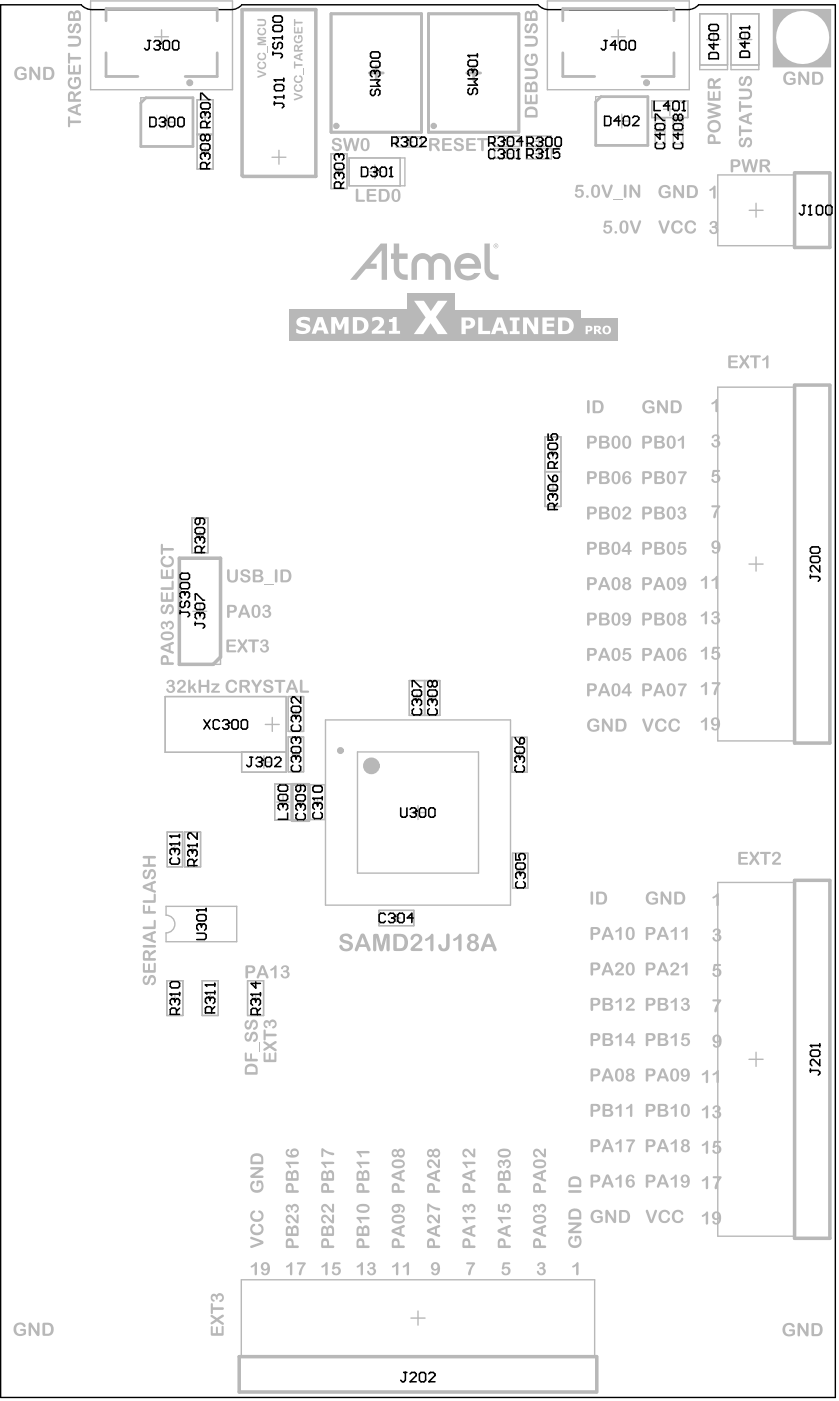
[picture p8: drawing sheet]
<svg xmlns="http://www.w3.org/2000/svg" width="100mm" height="167mm" viewBox="0 0 100 167" stroke-linecap="round" stroke-linejoin="round" font-family="sans-serif">
<g fill="none" stroke="#b8b8b8" stroke-width=".17">
<path d="M10.8 .1h17v10.6h-17zM16.8 11.7h6.2v5.8h-6.2zM18.5 4.4h1.6M19.1 14.6h1.7M19.3 3.6v1.6M19.9 13.7v1.7M23.5 11.9h2v8.3h-2zM23.5 16.1h2M23.5 16h2M24 18.1h1M24 14h1M24.5 13.5v.9"/>
<path d="M24.5 17.6v1M28.9 1.1h8.8v20h-8.8zM32.5 18.8h1.6M33.3 17.9v1.7M39.5 18.4h1.9v4.1h-1.9zM40.5 20v.9M41.7 18.9h6.1v3.3h-6.1zM44.8 19.7v1.6M47.3 16.3h3v1.3h-3zM48.4 16.9h.9M48.8 16.5v.9M59.1 16.2h2.9v1.3h-2.9z"/>
<path d="M59.1 17.7h2.9v1.2h-2.9zM60.1 18.3h.9M60.1 16.9h.9M60.5 16.4v.9M60.5 17.9v.9M62.9 16.2h2.9v1.3h-2.9zM62.9 17.7h2.9v1.3h-2.9zM63.9 16.9h.9M63.9 18.4h.9M64.3 16.4v.9M64.3 17.9v.9M65.4 .1h16.9v10.6h-16.9z"/>
<path d="M71.1 11.5h6.3v5.9h-6.3zM73 4.4h1.7M73.4 14.4h1.7M73.8 3.6v1.6M74.3 13.6v1.7M77.8 12h4.3v2h-4.3zM78.2 14.2h1.2v3h-1.2zM78.4 15.7h.9M78.8 15.2v1M79.2 13h1.5M80 12.3v1.5M80.4 14.2h1.2v3h-1.2z"/>
<path d="M80.5 15.7h.9M81 15.2v1M83.6 1.6h3.3v6.2h-3.3zM84.4 4.7h1.6M85.2 3.9v1.7M87.3 1.6h3.3v6.2h-3.3zM88.1 4.7h1.7M89 3.9v1.7M40 20.4h.9M43.9 20.5h1.7M85.7 20.9h9.2v8.4h-9.2zM89.5 25.1h1.6"/>
<path d="M90.3 24.3v1.6M99.1 20.7v8.8M65.1 52.1h1.9v8.4h-1.9zM65.1 56.3h1.9M65.6 58.4h.9M65.6 54.2h.9M66 53.8v.9M66 57.9v.9M85.7 46.2h9.2v42.2h-9.2zM99.1 46v42.4M21.4 66.6h4.9v12.7h-4.9zM22.9 61.8h1.9v4.2h-1.9z"/>
<path d="M23 73h1.7M23.4 63.9h.9M23.9 63.4v1M23.9 72.1v1.6M89.4 67.3h1.7M90.3 66.5v1.7M20 99.3h1.8v4.2h-1.8zM22 99.3h1.9v4.2h-1.9zM30.8 91h1.5M31.5 90.2v1.5M31.7 86.5h1.6M32.5 85.6v1.7"/>
<path d="M32.8 93.6h2v4.3h-2zM33.1 95.7h1.4M33.8 95v1.5M34.2 89.7h-5.3v2.5h5.3v-9.1h-14.5v6.7h14.5M34.4 83.1h1.9v4.2h-1.9zM34.4 88h1.9v4.1h-1.9zM34.9 85.2h.9M34.9 90h.9M35 93.7h1.8v4.1h-1.8zM35.3 84.8v.9M35.3 89.6v.9M35.5 95.8h.7"/>
<path d="M35.9 95.5v.5M37 93.7h1.8v4.1h-1.8zM37.5 95.7h.9M37.9 95.3v.9M38.9 85.9h22.1v22.1h-22.1zM48.9 81.2h3.6v4.2h-3.6zM49.1 97h1.6M49.3 83.3h.9M49.8 82.8v1M49.9 96.1v1.7M50.7 81.2v4.2M51.2 83.3h.9"/>
<path d="M51.6 82.8v1M61.1 88h1.9v4.2h-1.9zM61.6 90.1h.9M62 89.6v.9M19.9 117.1h1.9v4.1h-1.9zM20.4 101.4h.9M20.4 119.1h.9M20.9 100.9v.9M20.9 118.7v.9M22.5 101.4h1M23 100.9v.9M24.1 117.1h2v4.1h-2z"/>
<path d="M24.6 119.1h1M25.1 118.7v.9M29.6 117.1h1.9v4.1h-1.9zM30.1 119.1h.9M30.5 118.7v.9M45.3 108.7h4.1v1.8h-4.1zM46.9 109.6h.9M47.3 109.1v.9M61.2 101.8h1.8v4.2h-1.8zM61.7 103.9h.9M62.1 103.5v.9M85.7 105.3h9.2v42.2h-9.2z"/>
<path d="M99.1 105.1v42.4M89.4 126.4h1.7M90.3 125.6v1.7M28.8 152.7h42.2v9.2h-42.2zM49.1 157.3h1.7M49.9 156.5v1.7M28.8 166.2h42.4"/>
</g>
<path d="M39.5 1.6h10.8v14.2h-10.8zM44.1 8.7h1.7M44.9 7.9v1.6M51.2 1.6h10.8v14.2h-10.8zM55.7 8.7h1.7M56.6 7.9v1.6" fill="none" stroke="#b8b8b8" stroke-width=".33"/>
<path d="M.1 .6h9.6a1.72 1.72 0 0 0 1.3 .5h16.6a1.72 1.72 0 0 0 1.3-.5h35.3a1.72 1.72 0 0 0 1.3 .5h16.6a1.72 1.72 0 0 0 1.3-.5h16.4v166.2h-99.7z" fill="none" stroke="#000" stroke-width=".17"/>
<path d="M92.3 1.1h7v6.9h-7zM92.7 4.5a3.2 3.2 0 0 0 6.3 0 3.2 3.2 0 0 0-6.3 0z" fill="#b8b8b8"/>
<path d="M12.7 2.5v-1.5h13.2v1.5M12.7 6.3v2.8h3.8M17.4 11.7h5.6v5.8h-6.2v-5.2zM25.9 6.3v2.8h-3.8M39.5 1.6h10.8v14.2h-10.8zM51.2 1.6h10.8v14.2h-10.8zM67.2 2.5v-1.5h13.3v1.5M67.2 6.3v2.8h3.8M71.8 11.5h5.6v5.9h-6.3v-5.2zM80.5 6.3v2.8h-3.8M34.9 93.6h2v4.4h-2z" fill="none" stroke="#b8b8b8" stroke-width=".33"/>
<g fill="none" stroke="#b8b8b8" stroke-width=".17">
<path d="M23.5 11.9h2v8.3h-2zM23.5 16.1h2M23.5 16h2M39.5 18.4h1.9v4.1h-1.9zM41.7 18.9h6.7v3.3h-6.7zM47.7 18.9l.1 3.3M77.8 12h4.3v2h-4.3zM83.6 1.6h3.3v6.7h-3.3zM86.9 7.7l-3.3 .1M87.3 1.6h3.3v6.7h-3.3zM90.6 7.7l-3.3 .1M65.1 52.1h1.9v8.4h-1.9z"/>
<path d="M65.1 56.3h1.9M22.9 61.8h1.9v4.2h-1.9zM20 99.3h1.8v4.2h-1.8zM22 99.3h1.9v4.2h-1.9zM32.8 93.6h2v4.3h-2zM34.2 89.7h-5.3v2.5h5.3v-9.1h-14.5v6.7h14.5M34.4 83.1h1.9v4.2h-1.9zM34.4 88h1.9v4.1h-1.9zM37 93.7h1.8v4.1h-1.8zM42.7 89.7h14.4v14.5h-14.4zM48.9 81.2h3.6v4.2h-3.6zM50.7 81.2v4.2"/>
<path d="M61.1 88h1.9v4.2h-1.9zM19.8 109.2v-1h8.5v4.2h-8.5v-1.1M19.9 117.1h1.9v4.1h-1.9zM24.1 117.1h2v4.1h-2zM29.6 117.1h1.9v4.1h-1.9zM45.3 108.7h4.1v1.8h-4.1zM61.2 101.8h1.8v4.2h-1.8z"/>
</g>
<path d="M28.9 1.1h8.8v20h-8.7l-.1-.2zM94.9 20.6h4.2M94.9 20.7v8.8h4.2v-8.8M94.9 46h4.2M94.9 46v42.7h4.2v-42.7M21.4 66.6h4.9v11.8l-.8 .9h-4.1zM94.9 105.1h4.2M94.9 105.1v42.7h4.2v-42.7M71.2 161.9h-42.6v4.2h42.6M71.3 161.9v4.2" fill="none" stroke="#b8b8b8" stroke-width=".42"/>
<g fill="#b8b8b8">
<path d="M25.2 158.3l.2 .1v.7h.4v-.7l.1-.1 .1 .1v.7h.5v-.7v-.1h.2v1.1h-1.5v-.1z"/>
<path d="M25.2 157h.2l.5 .3 .6-.4h.2v.3l-.6 .3 .6 .4v.2h-.2l-.6-.4-.5 .3-.2 .1v-.3l.5-.3-.5-.3z"/>
<path d="M25.2 155.6h.2v.4h1.2l.1 .1v.1l-.1 .1h-1.2v.5h-.2v-.1z"/>
<path d="M25.3 154.5l.2-.1h.2a.14 .14 0 0 0 .1 .2 .14 .14 0 0 0 .2-.2h.4l.3 .2v.5l-.3 .3h-.1l-.1-.1 .3-.4-.1-.2-.1-.1-.3 .1-.1 .4h-.1l-.1-.4h-.3v.3l.2 .3-.1 .1-.1-.1-.2-.3z"/>
<path d="M29.3 125.6h.1l.1 .1v.7h.4v-.6l.1-.1 .1 .1v.6h.6l.1 .2-1.5 .1-.1-.2z"/>
<path d="M30.9 124.5h.1v1.1h-.1z"/>
<path d="M29.4 123.3l.2-.1 .1 .1-.3 .4 .1 .2 .1 .1 .1-.1 .3-.7 .3-.1 .3 .1 .2 .4-.1 .5-.2 .2h-.3v-.2l.3-.1 .1-.2-.1-.3-.2-.1-.1 .1-.3 .7-.2 .1h-.3l-.2-.5z"/>
<path d="M29.4 121.9l.2-.1 .1 .1-.3 .4 .1 .2 .1 .1 .1-.1 .3-.7 .3-.1 .3 .1 .2 .4-.1 .5-.3 .2-.2-.1v-.1l.3-.1 .1-.2-.1-.3-.2-.1-.1 .1-.3 .7-.2 .1-.3-.1-.2-.4z"/>
<path d="M31.5 125.6h.1l.1 .1v.8h.4v-.7l.1-.1 .1 .1v.7h.5v-.8v-.1h.2v1.1h-1.5v-.1z"/>
<path d="M31.5 124.3h.2l.5 .4 .6-.4h.2v.2l-.6 .4 .6 .3v.2h-.2l-.6-.4-.5 .4h-.2v-.2l.5-.3-.5-.4z"/>
<path d="M31.5 122.9h.2v.5h1.2h.1v.2l-.1 .1h-1.2v.4l-.2 .1v-.2z"/>
<path d="M31.6 121.9l.2-.1h.2a.14 .14 0 0 0 .1 .1 .14 .14 0 0 0 .2-.1l.4-.1 .3 .3v.4l-.3 .3-.1 .1-.1-.1 .3-.4-.1-.3h-.1l-.3 .1-.1 .4-.1-.1-.1-.3h-.3v.2l.2 .3-.1 .1h-.1l-.2-.4z"/>
<path d="M38.4 151.1l.5-.4h.2v1.3l-.1 .2h-.1l-.1-.1v-1l-.3 .2-.1-.1z"/>
<path d="M39.8 150.7h.7h.2l-.1 .2h-.6l-.1 .3h.5l.3 .3-.1 .4-.2 .3h-.5l-.2-.2-.1-.2 .1-.1 .5 .3 .1-.1 .1-.1v-.3l-.2-.1h-.2l-.2 .1h-.1z"/>
<path d="M38.4 138.7h1.3l.2 .1-.1 .1h-1l.2 .4-.1 .1-.5-.6z"/>
<path d="M38.4 137.1l.1-.1 .6 .4 .7 .2 .1 .2-.2 .1-.3-.1-.8-.4v.6l-.2 .1z"/>
<path d="M42.6 138.7h1.3l.2 .1-.1 .1h-1l.2 .4-.1 .1-.5-.6z"/>
<path d="M42.6 137.4h1.3l.2 .1-.1 .2h-1l.2 .3-.1 .1-.5-.5z"/>
<path d="M55.7 150.7h.9l.1 .1-.3 .6-.2 .7-.1 .1h-.2v-.3l.5-1h-.6z"/>
<path d="M55.2 138.7h1.4l.2 .1-.2 .1h-.9l.2 .4-.2 .1-.5-.6z"/>
<path d="M55.4 137.2l.2-.1h.2l.7 .7v-.6l.2-.1v1l-.1 .1-.2-.1-.5-.6-.2-.1-.2 .1-.1 .1 .4 .5h-.1h-.3l-.2-.4z"/>
<path d="M60.1 150.7h.7h.1l-.1 .2h-.5l-.1 .3h.4l.4 .3-.1 .4-.2 .3h-.5l-.3-.2v-.2l.1-.1 .4 .3 .2-.1 .1-.1v-.3l-.2-.1h-.2l-.2 .1h-.2z"/>
<path d="M59.5 138.6l.3-.2 .2 .1a.14 .14 0 0 0 .1 .1 .14 .14 0 0 0 .1-.1l.4-.1 .3 .2 .1 .5-.3 .3h-.1l-.1-.1 .3-.3-.1-.3h-.2l-.2 .1-.1 .3h-.1l-.1-.3h-.3v.2l.2 .3-.1 .1-.2-.1-.2-.3z"/>
<path d="M19.3 74.3l.2-.1h.2a.14 .14 0 0 0 .2 .1 .14 .14 0 0 0 .1-.1l.3-.1 .4 .2v.5l-.2 .3-.2 .1-.1-.1 .4-.4-.1-.3h-.2l-.2 .1-.1 .4-.2-.1-.1-.3h-.2l-.1 .2 .3 .3-.1 .1h-.2l-.2-.4z"/>
<path d="M19.3 72.3l.3-.1 .1 .1-.3 .4v.2l.2 .1 .1-.1 .3-.7 .3-.1 .2 .1 .3 .4-.1 .5-.3 .2-.2-.1v-.1l.3-.1v-.2v-.3l-.2-.1-.2 .1-.2 .7-.2 .1-.3-.1-.2-.4z"/>
<path d="M19.2 70.7l.2 .1v.7h.4v-.7l.1-.1 .1 .1 .1 .7h.4v-.8h.2v1.1h-1.4l-.1-.1z"/>
<path d="M19.2 70.2l1.3-.1v-.7l.1-.1 .1 .1v1h-1.4l-.1-.1z"/>
<path d="M19.2 68l.2-.1v.1v.8h.4v-.7l.1-.1 .1 .1 .1 .7h.4v-.8l.2-.1v1.1l-1.4 .1-.1-.2z"/>
<path d="M19.4 66.5l.2-.1 .2 .1-.4 .3 .1 .4 .2 .2h.3l.4-.1 .1-.3v-.2l-.4-.2v-.2l.2-.1 .2 .1 .3 .5-.1 .5-.5 .3h-.4l-.3-.1-.2-.2-.1-.4v-.3z"/>
<path d="M19.2 64.9l.2 .1 .1 .4h1.1l.1 .1 .1 .1-.2 .1h-1.1l-.1 .4-.1 .1-.1-.1z"/>
<path d="M38.5 145.1l.2-.1h.3l.6 .7 .1-.7h.1l.1 1h-.2h-.1l-.6-.6-.2-.1h-.2v.2l.3 .4-.1 .1h-.2l-.3-.4z"/>
<path d="M38.5 143.8l.2-.1h.3l.6 .7 .1-.6 .1-.1 .1 1h-.2h-.1l-.6-.6-.2-.1-.2 .1v.2l.3 .4h-.1h-.2l-.3-.4z"/>
<path d="M42.6 145.3l1.3-.1 .2 .2-.1 .1h-1l.2 .4-.1 .1-.5-.6z"/>
<path d="M55.2 145.3l1.4-.1 .2 .2-.2 .1h-.9l.2 .4-.2 .1-.5-.6z"/>
<path d="M55.3 143.9l.2-.1h.2a.14 .14 0 0 0 .2 .1 .14 .14 0 0 0 .1-.1l.4-.1 .3 .2 .1 .5-.3 .3-.2 .1-.1-.1 .4-.4-.1-.2-.2-.1-.2 .1-.1 .4-.1-.1-.1-.3h-.3l-.1 .3 .3 .2-.1 .1h-.2l-.2-.4z"/>
<path d="M59.5 145.3l1.3-.1 .2 .2-.1 .1h-1l.2 .4-.1 .1-.6-.6z"/>
<path d="M59.5 143.7h.1l.1 .1v.6h.3v-.3l.1-.3 .3-.1h.3l.3 .4-.1 .4-.1 .2h-.3v-.1l.3-.2v-.2l-.1-.2h-.2l-.3 .1 .1 .5v.1l-.8-.1z"/>
<path d="M8.2 13.9l.2 .1v.4h1.1h.2v.2l-.2 .1h-1.1v.4l-.2 .1-.1-.2z"/>
<path d="M8.3 9.3l.2-.1 .1 .2-.2 .3v.4l.2 .2h.4l.3-.1 .1-.4-.1-.3h-.2v.4h-.2v-.6l.1-.1h.5l.2 .6-.2 .6-.2 .2-.3 .1-.7-.2-.1-.2-.1-.4v-.3z"/>
<path d="M8.2 7.8h.2v.8h.3v-.7l.2-.1 .1 .1v.7h.4v-.8l.1-.1h.1v1.1l-1.4 .1-.1-.2z"/>
<path d="M8.2 6.3l.2 .1v.4h1.1l.2 .1v.1l-.2 .1h-1.1v.4l-.2 .1-.1-.2z"/>
<path d="M8.1 4.3h1l.4 .1 .2 .4-.1 .6-.5 .2-1-.1v-.1l.1-.1 1.1-.1 .1-.3v-.2l-.2-.1h-1z"/>
<path d="M8.2 2.9l.3-.1 .1 .1-.3 .5v.2l.2 .1 .1-.1 .3-.7 .3-.1h.3l.2 .4-.1 .6-.3 .2-.2-.1v-.1l.3-.2 .1-.1-.1-.3-.2-.1-.1 .1-.3 .7-.2 .1-.3-.1-.2-.5z"/>
<path d="M35.1 11.1l.9 .3 .1 .2-1 .4v-.2l.8-.3-.8-.2z"/>
<path d="M35.2 10.2l.3-.1-.2 .4 .1 .2 .2 .1 .3-.1 .1-.2-.3-.4h.3l.1 .3v.4l-.4 .2-.4-.1-.2-.4z"/>
<path d="M35.2 9.1l.2-.1 .1 .1-.2 .2v.3l.3 .1 .3-.1 .1-.1-.3-.5 .3 .1 .1 .2v.4l-.4 .2-.4-.1-.2-.3z"/>
<path d="M36.2 8.2h.1v.7h-.1z"/>
<path d="M35.1 7.3l.2 .1v.3h.7l.1 .1-.8 .1v.2l-.2 .1z"/>
<path d="M35.2 4.3h.2v.1l-.1 .1v.3l.1 .1 .3 .1 .2-.1 .1-.3-.1-.2h-.2v.2h-.1v-.3l.4-.1 .1 .4-.1 .4-.3 .2-.4-.1-.2-.4z"/>
<path d="M35.1 3.2l.2 .1v.5h.2v-.5h.1h.1v.5h.3v-.5l.1-.1v.8h-1z"/>
<path d="M35.1 2.3h.2v.3h.7l.1 .1-.8 .1v.3h-.2z"/>
<path d="M62.7 11.3l.2 .1v.7h.4v-.7l.1-.1 .1 .1v.7h.5v-.7v-.1h.2v1.1h-1.5v-.1z"/>
<path d="M62.7 8.2h.9l.4 .1 .2 .4-.1 .6-.4 .1h-1l-.1-.1 .2-.2h1l.2-.3-.1-.2-.2-.1-1-.1z"/>
<path d="M62.8 6.6l.2-.1 .2 .1-.3 .3v.4l.3 .2 .3 .1 .3-.2 .2-.3-.1-.4h-.3v.4h-.2v-.6l.2-.1 .4 .1 .2 .6-.2 .6-.2 .1-.4 .1-.3-.1-.3-.1-.1-.3-.1-.3z"/>
<path d="M62.7 4.3h.9l.4 .1 .2 .4-.1 .6-.4 .2-1-.1-.1-.1 .1-.1 1.1-.1 .1-.1 .1-.2-.1-.2-.1-.1h-1.1l-.1-.1z"/>
<path d="M62.8 2.9l.2-.1 .2 .1-.3 .5v.2l.1 .1 .2-.1 .3-.7 .2-.1h.3l.2 .4-.1 .6-.2 .2-.2-.1v-.1l.2-.2 .1-.1-.1-.3-.1-.1-.2 .1-.3 .7-.2 .1-.3-.1-.2-.5z"/>
<path d="M32.3 115.7l.5-.5 .2 .1v1.3l-.1 .2h-.1l-.1-.1v-1l-.3 .2-.1-.1z"/>
<path d="M33.7 115.4l.3-.2 .3 .1 .2 .1v.3a.14 .14 0 0 0-.1 .2 .14 .14 0 0 0 .1 .1l.1 .3-.2 .4-.4 .1-.3-.1-.2-.3 .1-.1h.1l.2 .2 .1 .1 .2-.1 .1-.2-.1-.2-.4-.1v-.1l.4-.1v-.3l-.3-.1-.3 .3v-.1z"/>
<path d="M27.2 68l.1-.1 .1 .1 .1 1.1 .1 .1 .2 .1 .1-.1 .2-.1v-1.1l.1-.1 .2 .1v1.1l-.2 .3-.6 .1-.4-.2-.1-.4z"/>
<path d="M28.8 68.1l.5-.2 .3 .1 .2 .2v.2l-.1 .1-.4-.3h-.2l-.1 .1 .1 .2 .6 .2 .2 .1v.4l-.2 .2-.6 .1-.3-.2-.1-.2 .1-.1 .4 .3h.3l.1-.2-.1-.2-.7-.3-.1-.2z"/>
<path d="M31.6 69.7h1.1v.1h-1.1z"/>
<path d="M32.9 68h.2v.1v1.3l-.1 .1-.2-.1z"/>
<path d="M73.5 136.4l.5-.4h.2v1.4v.1h-.2v-.1l-.1-1-.3 .2h-.1z"/>
<path d="M74.8 136h.9l.1 .1-.3 .6-.2 .7-.1 .1h-.2v-.3l.5-1h-.6z"/>
<path d="M73.5 132.2l.5-.4h.2v1.3v.2h-.2v-.1l-.1-1-.3 .2-.1-.1z"/>
<path d="M74.8 132.2l.5-.4h.2v1.3l-.1 .2h-.1l-.1-.1v-1l-.3 .2-.1-.1z"/>
<path d="M73.5 119.5l.5-.4h.2v1.4v.1h-.2l-.1-1.1-.3 .2h-.1z"/>
<path d="M74.9 119.2l.4-.1h.2l.2 .2 .1 .2-.1 .3-.6 .6h.6l.1 .1v.1h-1v-.3l.6-.5 .1-.3-.1-.1-.2-.1-.1 .1-.2 .2h-.1l-.1-.1z"/>
<path d="M73.6 115l.4-.1 .4 .2 .1 .2-.1 .2-.6 .7h.7v.1v.1h-1v-.3l.6-.5 .1-.3-.1-.2h-.1l-.2 .1-.1 .2h-.2v-.1z"/>
<path d="M74.5 77.4l.7-.1 .1 .1v.2h-.6l-.1 .3h.5l.3 .3-.1 .4-.2 .3h-.5l-.2-.2-.1-.2 .1-.1 .4 .3 .2-.1 .1-.2v-.2l-.2-.1h-.2l-.2 .1-.1-.1z"/>
<path d="M74.5 60.6l.4-.1 .4 .2 .1 .2-.1 .2-.6 .7h.6l.1 .1v.1l-1.1-.1 .1-.2 .6-.6 .1-.2-.1-.2h-.2h-.1l-.2 .3h-.1l-.1-.2z"/>
<path d="M70.1 47.8h.2l.1 .1v1.3l-.1 .1-.2-.1z"/>
<path d="M83.8 136.6l.6-.4h.1l.1 1.3-.1 .2h-.2v-.1v-1l-.4 .2-.1-.1z"/>
<path d="M85.3 136.2h.7h.1l-.1 .2h-.6v.4l.4-.1 .3 .3v.5l-.3 .2h-.5l-.2-.3v-.1l.1-.1 .2 .3h.2l.2-.1 .1-.1-.1-.3-.1-.1h-.2l-.3 .1h-.1z"/>
<path d="M83.8 132.4l.6-.5 .1 .1 .1 1.3-.1 .2h-.2v-.1v-1l-.4 .2-.1-.1z"/>
<path d="M85.2 132.1l.3-.2 .3 .1 .2 .2v.3a.14 .14 0 0 0-.1 .1 .14 .14 0 0 0 .1 .1l.1 .3-.1 .4-.4 .1-.4-.1-.1-.2v-.2h.1l.2 .2 .2 .1 .2-.1v-.2l-.1-.2-.4-.1 .1-.1 .3-.1v-.3l-.2-.1-.3 .3-.1-.1z"/>
<path d="M85.1 119.3h.9l.1 .1-.3 .6-.2 .7-.1 .1h-.2v-.3l.5-1h-.6z"/>
<path d="M85.3 115.1h.7h.1l-.1 .2h-.6v.3h.5l.2 .3v.4l-.3 .3h-.4l-.3-.2v-.2l.1-.1 .4 .3 .2-.1 .1-.1-.1-.3-.1-.1h-.2l-.3 .1-.1-.1z"/>
<path d="M88.2 101.7h1.1l-.1 .2h-.7v.4h.7l.1 .1-.1 .1h-.7v.5h.8v.1v.1h-1.1z"/>
<path d="M89.6 101.7h.1l.4 .5 .3-.5h.2v.2l-.3 .5 .4 .6-.1 .2h-.2l-.3-.6-.4 .6h-.2v-.2l.4-.6-.4-.6z"/>
<path d="M90.8 101.7h1.1h.1v.2h-.4v1.2l-.1 .1h-.2v-.1l-.1-1.2h-.4z"/>
<path d="M92.3 101.8l.5-.1 .4 .2v.2v.2l-.6 .7h.6l.1 .1-.1 .1h-1l.1-.3 .5-.5 .2-.3-.1-.1-.2-.1-.2 .1-.1 .2h-.1l-.1-.1z"/>
<path d="M83.7 81.9l.5-.5h.2v1.4v.2h-.2v-.1v-1.1l-.4 .3-.1-.1z"/>
<path d="M85 81.5l.9-.1 .1 .1-.3 .6-.2 .7-.1 .2-.2-.1v-.3l.5-.9h-.6z"/>
<path d="M83.7 77.6l.5-.4h.2v1.4v.1h-.2v-.1v-1l-.4 .2h-.1z"/>
<path d="M85.1 77.2h.7l.2 .1-.1 .1h-.6v.4l.4-.1 .3 .4v.4l-.3 .2h-.5l-.2-.2-.1-.1 .1-.1 .5 .2h.1l.1-.2v-.2l-.1-.2h-.2l-.3 .2-.1-.1z"/>
<path d="M85 60.3h.8l.2 .1-.3 .6-.2 .7-.1 .2-.2-.1v-.3l.5-.9-.7-.1z"/>
<path d="M85 48.1l.5-.5 .2 .1v1.3l-.1 .2h-.1l-.1-.1v-1l-.3 .2-.1-.1z"/>
<path d="M1.8 158.1l.6-.3 .5 .2 .2 .2-.1 .2h-.2l-.2-.3h-.4l-.2 .2-.1 .4 .2 .4 .4 .1 .3-.1v-.2l-.4-.1v-.1l.6-.1 .1 .2v.5l-.7 .2-.6-.2-.1-.3-.1-.4 .1-.3z"/>
<path d="M3.5 157.9h.2l.7 1.1v-1l.1-.1h.2v1.4v.1h-.3l-.7-1v.9l-.1 .2-.1-.1-.1-1.4z"/>
<path d="M1.9 8.2l.5-.2 .6 .1 .1 .2v.2h-.2l-.2-.3h-.4l-.2 .2-.1 .4 .2 .4 .4 .1 .3-.1v-.2l-.4-.1v-.1l.6-.1 .1 .2-.1 .5-.6 .2-.6-.2-.1-.3-.1-.4 .1-.3z"/>
<path d="M3.6 8h.2l.7 1.1v-1l.1-.1h.2v1.4l-.1 .1h-.2l-.7-1v.9l-.1 .2-.2-.1v-1.3z"/>
<path d="M30 151.1l.5-.4h.2v1.3l-.1 .2h-.1l-.1-.1v-1l-.4 .2-.1-.1z"/>
<path d="M34.2 151.1l.5-.4h.2v1.3l-.1 .2h-.1l-.1-.1v-1l-.3 .2-.1-.1z"/>
<path d="M35.5 150.7h.8l.2 .1-.3 .6-.2 .7-.1 .1h-.2v-.3l.5-1h-.7z"/>
<path d="M34.1 138.7h1.4l.2 .1-.2 .1h-.9l.2 .4-.2 .1-.5-.6z"/>
<path d="M30 141.1l.2-.1h.2v.2l-.3 .2v.3l.3 .3h.4l.3-.1 .1-.4-.1-.3h-.2l-.1 .4h-.1v-.6l.1-.1h.4l.3 .6-.2 .6-.2 .2-.4 .1-.6-.2-.1-.2-.1-.4z"/>
<path d="M29.9 139.3l1.5 .1v.2l-1 .7h.9l.2 .1-.1 .1-1.4 .1-.1-.2v-.1l1.1-.7h-1l-.1-.1z"/>
<path d="M31.5 72.3l.3-.1h.3l.2 .2v.3a.14 .14 0 0 0-.1 .1 .14 .14 0 0 0 .1 .2l.1 .3-.2 .3-.4 .2-.3-.2-.2-.2 .1-.2h.1l.2 .3h.1h.2l.1-.2-.1-.2-.4-.2v-.1l.4-.1v-.2l-.3-.1-.3 .3v-.2z"/>
<path d="M27.1 76.4h1.1l-.1 .2h-.8v.3h.7l.1 .2-.1 .1h-.7v.4h.8l.1 .1v.1h-1.1z"/>
<path d="M28.4 76.3h.2l.4 .6 .3-.6 .2 .1v.1l-.4 .6 .4 .6v.2l-.2-.1-.4-.5-.3 .5-.2 .1v-.3l.4-.5-.4-.6z"/>
<path d="M29.7 76.4l1.1-.1 .1 .1v.2h-.5v1.1l-.1 .2h-.1l-.1-.1v-1.2h-.4z"/>
<path d="M31.2 76.5l.3-.2 .3 .1 .2 .1v.3a.14 .14 0 0 0-.1 .2 .14 .14 0 0 0 .1 .1l.1 .3-.1 .4-.4 .1-.4-.1-.1-.2v-.2h.1l.2 .2 .2 .1 .2-.1v-.2l-.1-.2-.4-.1 .1-.1 .3-.1v-.3l-.2-.1-.3 .3-.1-.1z"/>
<path d="M30.8 8.4l.9 .3 .1 .2-1 .4v-.2l.7-.3-.7-.2z"/>
<path d="M30.9 7.4h.1h.1l-.2 .3v.2l.4 .2 .2-.1 .1-.2-.2-.4h.2l.2 .3-.1 .4-.3 .2-.5-.1-.2-.4z"/>
<path d="M30.8 6.4l.3-.1-.2 .3v.2l.1 .1 .3 .1 .2-.1 .1-.1-.2-.5h.2l.2 .3-.1 .4-.3 .2-.5-.1-.2-.3z"/>
<path d="M31.9 5.5v.7z"/>
<path d="M30.8 4.4h1l-.1 .2h-.7l.7 .2 .1 .1-.1 .1-.7 .2h.7l.1 .2h-1v-.3l.6-.2-.6-.2z"/>
<path d="M30.8 3.4h.3l-.2 .2v.2l.1 .2h.3l.2-.1 .1-.1-.2-.4h.2l.2 .2-.1 .4-.3 .2-.5-.1-.2-.3z"/>
<path d="M30.7 2.3h.7h.2l.2 .3-.1 .4-.3 .1h-.6v-.2h.7l.1-.2-.1-.2h-.7z"/>
<path d="M42.6 151.1l.6-.4h.1v1.3v.2h-.2v-.1v-1l-.4 .2-.1-.1z"/>
<path d="M44 150.8l.3-.2 .3 .1 .2 .2v.3a.14 .14 0 0 0-.1 .1 .14 .14 0 0 0 .1 .2l.1 .2-.2 .4-.3 .1-.4-.1-.1-.2v-.2h.1l.2 .2 .2 .1 .2-.1v-.2l-.1-.2-.4-.1 .1-.1 .3-.1v-.3h-.3l-.2 .2-.1-.1z"/>
<path d="M46.8 151.1l.6-.4h.1l.1 1.3-.1 .2h-.2v-.1v-1l-.4 .2-.1-.1z"/>
<path d="M48.1 151.1l.6-.4h.1v1.3v.2h-.2v-.1v-1l-.4 .2-.1-.1z"/>
<path d="M51.1 138.5l.3-.1h.2l.7 .7v-.6l.2-.1v1h-.1h-.2l-.5-.6-.3-.1h-.1l-.1 .2 .4 .4-.2 .1h-.2l-.2-.4z"/>
<path d="M42.5 22.6l.2-.1 .1 .1v1.2h.7l.1 .1-.1 .2-1-.1z"/>
<path d="M43.8 22.6h1.1l-.1 .2h-.7v.4h.7l.1 .1-.1 .1h-.7v.4h.8l.1 .1-.1 .2-1.1-.1z"/>
<path d="M64.3 150.8l.3-.2 .3 .1 .2 .2v.3a.14 .14 0 0 0-.1 .1 .14 .14 0 0 0 .1 .2l.1 .2-.2 .4-.4 .1-.3-.1-.2-.2 .1-.2h.1l.2 .2 .1 .1 .2-.1 .1-.2-.1-.2-.4-.1v-.1l.4-.1v-.3h-.3l-.3 .2v-.1z"/>
<path d="M63.8 137.2l.2-.1h.3l.7 .7v-.6l.1-.1 .1 1-.2 .1-.1-.1-.6-.6-.2-.1-.2 .1v.1l.3 .5h-.1h-.2l-.2-.4z"/>
<path d="M68.4 151.1l.5-.4h.2v1.3l-.1 .2h-.1l-.1-.1v-1l-.4 .2-.1-.1z"/>
<path d="M67.9 142.1h1.4l.1 .1-.1 .2h-1.3l-.1-.1z"/>
<path d="M70.7 144.6l.6-.2 .5 .1 .1 .3v.1h-.2l-.2-.2h-.4l-.2 .2-.1 .4 .2 .3 .4 .1 .3-.1v-.2h-.4v-.2h.6l.1 .1-.1 .5-.6 .2-.6-.2-.1-.3-.1-.3 .1-.3z"/>
<path d="M72.3 144.4h.3l.7 1.1v-1l.1-.1h.1l.1 1.4-.1 .2-.2-.1-.7-1v1l-.1 .1-.2-.1z"/>
<path d="M73.5 140.6l.5-.4h.2v1.4v.1h-.2v-.1l-.1-1-.3 .2h-.1z"/>
<path d="M73.5 123.8l.5-.5h.2v1.4v.2h-.2v-.1l-.1-1.1-.3 .3-.1-.1z"/>
<path d="M73.5 111.1l.5-.5 .2 .1v1.3v.2h-.2v-.1l-.1-1-.3 .2-.1-.1z"/>
<path d="M70.6 106.4h.2v.1v1.3l-.1 .2-.2-.2z"/>
<path d="M70.3 86l.5-.2 .6 .1 .1 .2v.2h-.2l-.3-.3h-.3l-.2 .2-.1 .4 .2 .4 .4 .1 .3-.1v-.3h-.4v-.1l.6-.1 .1 .2-.1 .5-.6 .1h-.3l-.3-.2-.1-.2-.1-.4z"/>
<path d="M71.9 85.8h.3l.7 1.1v-1l.1-.1h.1l.1 1.4-.1 .1h-.3l-.6-1v.9l-.1 .1h-.2z"/>
<path d="M72.2 26.4l.7-.1 .2 .1-.1 .2h-.6v.3h.4l.3 .3-.1 .4-.2 .2-.5 .1-.2-.3-.1-.1 .1-.1 .5 .3 .1-.1 .1-.2v-.2l-.1-.1h-.3l-.2 .1-.1-.1z"/>
<path d="M75.3 26.3h.2l.4 1.2 .4-1.1 .1-.1 .1 .1-.4 1.3-.1 .2h-.2l-.1-.1-.5-1.3z"/>
<path d="M68.8 22.1h.7h.2l-.1 .2h-.6v.3h.4l.3 .3v.4l-.3 .3h-.4l-.3-.2-.1-.2 .1-.1 .5 .3 .1-.1 .1-.1v-.3l-.1-.1h-.2l-.3 .1h-.1z"/>
<path d="M71.9 22.1h.2l.4 1.2 .4-1.2 .1-.1 .2 .1-.5 1.3-.1 .2h-.2l-.1-.1-.5-1.2z"/>
<path d="M73.2 23.8h1.1v.1h-1.1z"/>
<path d="M74.5 22.1l.2-.1 .1 .2v1.2l-.1 .2-.2-.1z"/>
<path d="M75.2 22.1h.3l.7 1v-1l.1-.1 .1 .1 .1 1.3-.1 .2h-.3l-.6-1.1v1l-.1 .1h-.2z"/>
<path d="M83.8 140.8l.6-.4h.1l.1 1.4-.1 .1h-.2v-.1v-1l-.4 .2h-.1z"/>
<path d="M85.1 140.4h.9l.2 .1-.4 .6-.2 .7-.1 .1h-.1v-.3l.4-1h-.6z"/>
<path d="M83.8 145l.6-.4h.1l.1 1.4-.1 .1h-.2v-1.1l-.4 .2h-.1z"/>
<path d="M83.8 128.2l.6-.5h.1l.1 1.4-.1 .2h-.2v-.1v-1.1l-.4 .3-.1-.1z"/>
<path d="M85.1 128.2l.6-.5h.1v1.4v.2h-.2v-.1v-1.1l-.4 .3-.1-.1z"/>
<path d="M85.1 107l.5-.4h.2v1.4l-.1 .1h-.1h-.1v-1.1l-.3 .2h-.1z"/>
<path d="M85.2 111l.3-.2h.3l.2 .2v.3a.14 .14 0 0 0-.1 .2 .14 .14 0 0 0 .1 .1l.1 .3-.1 .4-.4 .1-.3-.1-.2-.3v-.1h.2l.1 .2 .2 .1 .2-.1 .1-.2-.1-.2-.4-.1v-.1l.3-.1 .1-.3-.3-.1-.3 .3-.1-.1z"/>
<path d="M83.7 86.1l.5-.5 .2 .1v1.3v.2h-.2v-.1v-1l-.4 .2-.1-.1z"/>
<path d="M83.7 69.2l.5-.5 .2 .1v1.3v.2h-.2v-.1v-1l-.4 .2-.1-.1z"/>
<path d="M85 69.2l.5-.5 .2 .1v1.3l-.1 .2h-.1l-.1-.1v-1l-.3 .2-.1-.1z"/>
<path d="M83.7 73.4l.5-.4h.2v1.3v.2h-.2v-.1v-1l-.4 .2-.1-.1z"/>
<path d="M85.1 73.1l.3-.1h.3l.2 .2v.3a.14 .14 0 0 0-.1 .1 .14 .14 0 0 0 .1 .2l.1 .3-.2 .3-.4 .1-.3-.1-.2-.2 .1-.2h.1l.2 .3h.1l.2-.1 .1-.2-.1-.2-.4-.1 .1-.1 .3-.1v-.3h-.3l-.2 .2-.1-.1z"/>
<path d="M85.1 52l.3-.2 .3 .1 .2 .2v.3a.14 .14 0 0 0-.1 .1 .14 .14 0 0 0 .1 .2l.1 .2-.1 .4-.4 .1-.4-.1-.1-.2v-.2h.1l.2 .2 .2 .1 .2-.1v-.2l-.1-.2-.4-.1 .1-.1 .3-.1v-.3h-.2l-.3 .2-.1-.1z"/>
<path d="M85.1 56.1h.7l.2 .1-.1 .1h-.6v.4l.4-.1 .3 .4v.4l-.3 .2h-.4l-.3-.2-.1-.2 .1-.1 .5 .3h.1l.1-.2v-.2l-.1-.2h-.2l-.3 .2-.1-.1z"/>
<path d="M87 42.4l1.1 .1-.1 .1-.7 .1v.3h.7l.1 .1-.1 .2h-.7v.4h.8v.1v.1h-1.1z"/>
<path d="M88.4 42.4h.2l.3 .5 .3-.5h.2v.2l-.3 .6 .4 .6-.1 .1h-.2l-.3-.5-.4 .5h-.2v-.2l.4-.5-.4-.6z"/>
<path d="M89.6 42.4h1.1l.1 .1v.2h-.4v1.1l-.1 .2h-.2v-.1l-.1-1.2-.4-.1z"/>
<path d="M91 42.9l.6-.5 .1 .1 .1 1.3-.1 .2h-.1l-.1-.1v-1l-.4 .2-.1-.1z"/>
<path d="M84.8 26.5l.3-.1h.4l.2 .2v.3a.14 .14 0 0 0-.1 .1 .14 .14 0 0 0 .1 .2l.1 .3-.2 .3-.4 .1-.3-.1-.2-.2v-.2h.2l.1 .3h.2h.2l.1-.3-.1-.2-.4-.1v-.1l.4-.1v-.2l-.3-.1-.3 .2-.1-.1z"/>
<path d="M88.6 19h.2l.3 1.1 .3-1.1h.2l.1 .1 .3 1 .2-1 .1-.1h.2v.2l-.4 1.3-.1 .1-.2-.1-.3-1.1-.3 1.1-.1 .1-.2-.1-.3-1.2z"/>
<path d="M84.7 22.6l.6-.4h.1l.1 1.3-.1 .2h-.2v-.1v-1l-.4 .2-.1-.1z"/>
<path d="M29.9 147.6h.2l1.2 .5 .1 .1 .1 .2-.2 .1-1.3 .4-.1-.1v-.1l1.2-.4-1.1-.4-.1-.1z"/>
<path d="M30.1 146.2l.2-.1 .2 .1-.3 .4v.3l.2 .2h.3l.4-.1 .1-.2v-.3l-.4-.2v-.2h.2l.2 .1 .3 .4-.1 .5-.5 .3h-.4l-.3-.1-.2-.2-.1-.3v-.4z"/>
<path d="M30.1 144.6l.2-.1h.2v.2l-.3 .2-.1 .3 .2 .2 .4 .1 .4-.1 .1-.2v-.3l-.4-.2v-.2h.2h.2l.3 .4-.1 .6-.5 .3h-.4l-.3-.1-.2-.2-.1-.3v-.4z"/>
<path d="M34.3 145.1l.2-.1h.2l.7 .7v-.7h.2v1h-.1h-.2l-.5-.6-.2-.1h-.2l-.1 .2 .4 .4-.1 .1h-.2l-.3-.4z"/>
<path d="M34.2 143.9l.2-.1h.2a.14 .14 0 0 0 .2 .1 .14 .14 0 0 0 .1-.1l.4-.1 .3 .2 .1 .5-.3 .3-.2 .1-.1-.1 .4-.4-.1-.3h-.2l-.2 .1-.1 .4-.1-.1-.1-.3h-.3l-.1 .3 .3 .2-.1 .1h-.2l-.2-.4z"/>
<path d="M51.1 145.1l.3-.1h.2l.7 .7v-.7h.2v1h-.1h-.2l-.5-.6-.3-.1h-.1l-.1 .2 .4 .4-.2 .1h-.2l-.2-.4z"/>
<path d="M51.1 143.7l.1-.1 .5 .4 .8 .2v.2l-.1 .1-.3-.1-.8-.4-.1 .6-.1 .1z"/>
<path d="M63.8 143.9l.2-.1h.2a.14 .14 0 0 0 .1 .1 .14 .14 0 0 0 .2-.1l.3-.1 .4 .2v.5l-.3 .3-.1 .1-.1-.1 .3-.4-.1-.2-.2-.1-.2 .1-.1 .4-.1-.1-.1-.3h-.3v.3l.2 .2-.1 .1h-.2l-.1-.4z"/>
<path d="M68 147.7l.2-.2 .2 .1v.2l-.3 .2v.3l.2 .3h.4l.4-.1 .1-.4-.1-.3h-.3v.4h-.1l-.1-.6 .2-.1h.4l.2 .6-.1 .6-.3 .2-.3 .1-.6-.2-.2-.2v-.4z"/>
<path d="M67.9 145.9l1.5 .1v.2l-1 .7h.9l.1 .1v.1l-1.5 .1v-.2v-.1l1-.7h-.9l-.1-.1z"/>
<path d="M29.4 127.2l.5-.2h.4l.3 .1 .2 .4-.1 .7h-1.4l-.1-.7zM29.6 127.4l-.1 .6h1v-.5l-.1-.1-.4-.1z"/>
<path d="M38.5 141.3l.3-.1 .3 .1 .2 .3v.5h.5l.1 .2h-1.5v-.6zM38.7 141.6l-.1 .5h.5l-.1-.5z"/>
<path d="M38.5 139.8l.3-.1 .3 .3 .2-.3h.4l.2 .4-.1 .8h-1.4v-.8zM39.3 140l-.1 .6h.5l-.1-.5a.21 .21 0 0 0-.3-.1zM38.6 140.1v.5h.4l-.1-.5-.1-.1z"/>
<path d="M42.7 141.3l.3-.1 .3 .1 .2 .2v.6h.6v.2h-1.5v-.6zM42.9 141.6l-.1 .5h.5l-.1-.5z"/>
<path d="M42.7 139.8l.3-.1 .3 .3 .2-.3h.4l.2 .4v.8h-1.5v-.7zM43.5 140l-.1 .6h.5l-.1-.5a.21 .21 0 0 0-.3-.1zM42.9 140.1l-.1 .5h.4v-.5l-.2-.1z"/>
<path d="M55.3 141.3l.4-.1 .3 .1 .1 .3 .1 .5h.5l.1 .2h-1.5l-.1-.6zM55.5 141.6v.5h.4l-.1-.5z"/>
<path d="M55.3 140.2l1.4-.6 .1 .3-.4 .1v.6l.3 .2 .1 .2h-.2l-1.3-.5-.1-.1zM55.5 140.3l.7 .3v-.5z"/>
<path d="M59.6 141.3l.3-.1 .3 .1 .2 .3v.5h.5l.1 .2h-1.5l-.1-.6zM59.7 141.6v.5h.4v-.5z"/>
<path d="M59.6 139.8l.3-.1 .3 .3 .2-.3h.4l.2 .4-.1 .8h-1.4l-.1-.7zM60.4 140l-.1 .6h.4v-.5a.21 .21 0 0 0-.3-.1zM59.7 140.1v.5h.4l-.1-.5-.1-.1z"/>
<path d="M59.6 137.3l.4-.2h.6l.3 .3 .1 .4-.4 .3h-.9l-.3-.4v-.2zM59.7 137.5v.3l.2 .1h.6l.3-.2-.1-.2-.2-.1h-.5z"/>
<path d="M19.3 78.3l.4-.1 .3 .1 .1 .3v.4l.6 .1v.2h-1.4l-.1-.7zM19.5 78.6l-.1 .4h.5l-.1-.4z"/>
<path d="M19.2 77.2l1.5-.6v.2l-.3 .2v.6l.3 .2 .1 .2h-.2l-1.3-.5-.1-.2zM19.5 77.3l.6 .3v-.5z"/>
<path d="M19.3 75.6l.5-.2h.6l.3 .3v.4l-.4 .3h-.8l-.3-.4v-.3zM19.5 75.8l-.1 .2 .3 .1h.6l.3-.2-.1-.1-.2-.1h-.5z"/>
<path d="M38.5 147.9l.3-.1 .3 .1 .2 .2v.6h.5l.1 .2h-1.5v-.6zM38.7 148.2l-.1 .5h.5l-.1-.5z"/>
<path d="M38.5 146.4l.3-.1 .3 .2 .2-.2h.4l.2 .4-.1 .8h-1.4v-.8zM39.3 146.6l-.1 .6h.5l-.1-.5-.1-.1zM38.6 146.7v.5h.4l-.1-.5-.1-.1z"/>
<path d="M42.7 147.9l.3-.1 .3 .1 .2 .2v.6h.6v.2h-1.5v-.6zM42.9 148.2l-.1 .5h.5l-.1-.5z"/>
<path d="M42.7 146.4l.3-.1 .3 .2 .2-.2h.4l.2 .4v.8h-1.5v-.7zM43.5 146.6l-.1 .6h.5l-.1-.5-.1-.1zM42.9 146.7l-.1 .5h.4v-.5l-.2-.1z"/>
<path d="M42.7 143.9l.4-.2h.7l.3 .3v.4l-.4 .3h-.8l-.3-.4v-.2zM42.8 144.1v.3l.3 .1 .6-.1 .2-.1v-.2l-.2-.1h-.6z"/>
<path d="M55.3 147.9l.3-.1 .4 .1 .1 .2 .1 .6h.5l.1 .2h-1.5l-.1-.6zM55.5 148.2v.5h.4l-.1-.5z"/>
<path d="M55.3 146.8l1.4-.6 .1 .3-.4 .1v.6l.3 .2 .1 .2h-.2l-1.3-.5-.1-.1zM55.5 146.9l.7 .3v-.5z"/>
<path d="M59.6 147.9l.3-.1 .3 .1 .2 .2v.6h.5l.1 .2h-1.5l-.1-.6zM59.7 148.2v.5h.4v-.5z"/>
<path d="M59.5 146.8l1.4-.6 .1 .3-.4 .1v.6l.4 .2v.2h-.2l-1.3-.5-.1-.1zM59.7 146.9l.7 .3v-.5z"/>
<path d="M8.2 12.9l1.4-.5 .1 .2-.4 .2v.6l.3 .2 .1 .1-.2 .1-1.3-.5-.1-.2zM8.4 13.1l.7 .2v-.4z"/>
<path d="M8.3 11l.2-.1h.2l.2 .1 .1 .3 .3-.3 .3-.1 .1 .2-.6 .4-.1 .3 .6 .1 .1 .2h-1.5l-.1-.8zM8.4 11.3v.5h.4l-.1-.5-.1-.1z"/>
<path d="M8.2 1.4l.4-.1 .2 .2 .3-.3 .4 .1 .1 .3v.8l-1.4 .1-.1-.7zM9 1.6v.6h.4v-.6l-.2-.1zM8.4 1.7v.5h.3v-.5l-.2-.1z"/>
<path d="M35.1 6.7l1-.4v.2l-.2 .1v.4l.2 .1v.1l-.1 .1-.8-.4-.1-.1zM35.3 6.8l.4 .2v-.4z"/>
<path d="M35.2 5.4l.3-.1 .2 .3 .4-.3v.2l-.4 .2v.3h.4v.1h-1v-.5zM35.3 5.6v.4h.2v-.4z"/>
<path d="M62.8 12.9l.6-.2h.3l.3 .2 .2 .3v.8h-1.5v-.7zM63 13.2l-.1 .5h1.1l-.1-.4-.1-.2-.4-.1z"/>
<path d="M62.8 9.9l.3-.1 .3 .2 .2-.3 .4 .1 .2 .3v.9h-1.5v-.8zM63.6 10.1l-.1 .6h.5l-.1-.6-.1-.1zM63 10.2l-.1 .5h.4v-.5l-.2-.1z"/>
<path d="M62.8 1.4l.3-.1 .3 .2 .2-.3 .4 .1 .2 .3v.8l-.2 .1h-1.3v-.8zM63.6 1.6l-.1 .6h.5l-.1-.6-.1-.1zM63 1.7l-.1 .5h.4v-.5l-.2-.1z"/>
<path d="M29.4 115.3h.8l.2 .1 .1 .2-.2 .5-.7 .1v.5l-.1 .1-.2-.2zM29.6 115.5v.4l.5-.1v-.3z"/>
<path d="M31.2 115.3l.2-.1 .1 .1 .5 1.2v.3l-.2-.1-.1-.3h-.7l-.1 .4-.2-.1v-.1zM31.3 115.5l-.2 .7h.5z"/>
<path d="M30.2 68h.8l.3 .1 .1 .4-.2 .2 .2 .2 .1 .2-.2 .3-.4 .1h-.7zM30.5 68.8v.5l.5-.1a.23 .23 0 0 0 .1-.3 .23 .23 0 0 0-.3-.1zM30.5 68.2v.4h.5l.1-.2a.25 .25 0 0 0-.4-.2z"/>
<path d="M33.5 68h.8l.3 .2 .2 .6-.1 .3-.1 .3-.4 .1-.7-.1zM33.8 68.2v1.1l.5-.1 .2-.3-.1-.5-.2-.2z"/>
<path d="M70.6 136h.8l.2 .2 .1 .2-.2 .4-.7 .1v.5l-.1 .1-.2-.1zM70.8 136.2v.5l.5-.1v-.3z"/>
<path d="M72.4 136l.2-.1 .1 .2 .6 1.2-.1 .2h-.2l-.1-.4h-.7l-.1 .4h-.2v-.2zM72.5 136.3l-.2 .6h.5z"/>
<path d="M70.6 131.8h.8l.2 .1 .1 .3-.2 .4-.7 .1v.5l-.1 .1-.2-.1zM70.8 132v.5l.5-.1v-.4z"/>
<path d="M72 131.8h.8l.3 .1 .1 .3-.3 .3 .3 .1v.3l-.1 .3-.4 .1-.7-.1zM72.3 132.6v.5l.5-.1a.23 .23 0 0 0 .1-.3 .23 .23 0 0 0-.3-.1zM72.3 132v.4h.4l.2-.2a.25 .25 0 0 0-.4-.2z"/>
<path d="M70.6 119.1h.8l.2 .2 .1 .2-.2 .4-.7 .1v.6l-.1 .1-.2-.2zM70.8 119.3v.5l.5-.1v-.3z"/>
<path d="M72 119.1h.8l.3 .1 .1 .3-.3 .3 .3 .2v.2l-.1 .3-.4 .1h-.7zM72.3 120v.4l.5-.1a.23 .23 0 0 0 .1-.3 .23 .23 0 0 0-.3 0zM72.3 119.3v.4h.4l.2-.2a.25 .25 0 0 0-.4-.2z"/>
<path d="M70.6 114.9h.8l.2 .2 .1 .2-.2 .4-.7 .1v.5l-.1 .1-.2-.1zM70.8 115.1v.5l.5-.1v-.3z"/>
<path d="M72.4 114.9l.2-.1 .1 .2 .6 1.2-.1 .2h-.2l-.1-.4h-.7l-.1 .4h-.2v-.2zM72.5 115.2l-.2 .6h.5z"/>
<path d="M74.9 115l.2-.1h.3l.3 .3 .1 .8-.1 .2-.3 .2h-.4l-.2-.3-.1-.7zM75.1 115.1l-.1 .4v.5l.1 .2h.2l.2-.2v-.7l-.1-.2z"/>
<path d="M70.1 81.6h.9l.2 .1 .1 .3-.2 .4-.7 .1v.5l-.1 .1-.2-.1zM70.4 81.8v.5l.5-.1v-.4z"/>
<path d="M72 81.6l.2-.1 .1 .1 .5 1.3v.2h-.2l-.1-.4h-.7l-.1 .4-.3-.1zM72.1 81.9l-.2 .6h.5z"/>
<path d="M73.2 81.7l.2-.1h.3l.3 .3 .1 .7-.1 .3-.3 .2h-.4l-.2-.3-.1-.7zM73.4 81.8l-.1 .3v.5l.1 .2 .2 .1 .2-.3v-.6l-.2-.2z"/>
<path d="M75 81.6l.1-.1 .1 .1v.9l.2 .1v.1l-.2 .1v.2l-.1 .1-.1-.1v-.2h-.7l-.1-.2zM75 81.9l-.5 .6h.5z"/>
<path d="M70.1 77.4h.9l.2 .1 .1 .3-.2 .4-.7 .1v.5l-.1 .1-.2-.2zM70.4 77.6v.4l.5-.1v-.3z"/>
<path d="M72 77.4l.2-.1 .1 .1 .5 1.3v.2h-.2l-.1-.4h-.7l-.1 .4-.3-.1zM72.1 77.6l-.2 .7h.5z"/>
<path d="M73.2 77.5l.2-.2h.3l.3 .3 .1 .8-.1 .3-.3 .2-.4-.1-.2-.3-.1-.6zM73.4 77.6l-.1 .3v.5l.1 .2 .2 .1 .2-.3v-.6l-.2-.2z"/>
<path d="M70.1 64.7h.9l.2 .1 .1 .3-.2 .4-.7 .1v.5l-.1 .1-.2-.1zM70.4 64.9v.5l.5-.1v-.3z"/>
<path d="M71.6 64.7h.8l.3 .1v.3l-.2 .3 .2 .2 .1 .2-.2 .3-.4 .1h-.6zM71.8 65.5v.5l.6-.1a.23 .23 0 0 0 .1-.3 .23 .23 0 0 0-.3-.1zM71.8 64.9v.4h.5l.1-.2a.25 .25 0 0 0-.3-.2z"/>
<path d="M73.2 64.8l.2-.1h.3l.3 .3 .1 .8-.1 .2-.3 .2h-.4l-.2-.3-.1-.7zM73.4 64.9l-.1 .9 .1 .2h.2l.2-.2v-.7l-.2-.2z"/>
<path d="M75 64.7h.2v.9l.2 .1v.2h-.2v.2l-.1 .1-.1-.1v-.2h-.7l-.1-.2zM75 65l-.5 .6h.5z"/>
<path d="M70.1 60.5h.9l.2 .1 .1 .3-.2 .4-.7 .1v.5l-.1 .1-.2-.1zM70.4 60.7v.5l.5-.1v-.3z"/>
<path d="M71.6 60.5h.8l.3 .1v.3l-.2 .3 .2 .2 .1 .2-.2 .3-.4 .1h-.6zM71.8 61.3v.5l.6-.1a.23 .23 0 0 0 .1-.3 .23 .23 0 0 0-.3-.1zM71.8 60.7v.4h.5l.1-.2a.25 .25 0 0 0-.3-.2z"/>
<path d="M73.2 60.6l.2-.1h.3l.3 .3 .1 .8-.1 .2-.3 .2h-.4l-.2-.3-.1-.7zM73.4 60.7l-.1 .3v.5l.1 .2 .2 .1 .2-.3v-.6l-.2-.2z"/>
<path d="M70.8 47.8h.7l.4 .2 .2 .6-.1 .4-.2 .2-.4 .1h-.6zM71.1 48v1.1l.4-.1 .3-.3-.1-.5-.2-.1z"/>
<path d="M85.1 64.6l.3-.1h.2l.4 .3v.8l-.3 .4-.4 .1-.3-.3v-.1l.1-.1 .3 .3h.2l.1-.2 .1-.3-.4 .1-.3-.1-.2-.4zM85.3 64.8l-.1 .2 .1 .2 .1 .1h.2l.1-.2v-.3l-.2-.1z"/>
<path d="M5.1 157.9h.8l.3 .2 .2 .6-.1 .3-.2 .3-.4 .1h-.6zM5.4 158.1v1.1h.5l.2-.4-.1-.5-.2-.1z"/>
<path d="M5.2 8h.7l.4 .2 .2 .6-.1 .4-.2 .2-.4 .1h-.6zM5.5 8.2v1.1h.4l.3-.4-.1-.5-.2-.1z"/>
<path d="M31.3 150.8l.2-.1h.3l.2 .1 .2 .2v.8l-.1 .2-.2 .2h-.5l-.2-.2v-.2h.1l.3 .2h.2l.1-.2v-.3l-.3 .2-.3-.2-.2-.4zM31.5 150.9l-.1 .2 .1 .2 .1 .2 .2-.1 .1-.2v-.2l-.2-.1z"/>
<path d="M34.2 141.3l.3-.1 .4 .1 .1 .2 .1 .6h.5l.1 .2h-1.5l-.1-.6zM34.4 141.6v.5h.4l-.1-.5z"/>
<path d="M34.2 139.8l.4-.1 .2 .3 .3-.3h.4l.2 .4-.1 .8h-1.4l-.1-.7zM35.1 140l-.1 .6h.4v-.5a.21 .21 0 0 0-.3-.1zM34.4 140.1v.5h.4l-.1-.5-.2-.1z"/>
<path d="M34.3 137.2l.2-.1 .1 .1-.3 .3 .1 .2 .4 .2-.1-.3 .1-.3 .2-.2h.4l.3 .3-.1 .5-.2 .2-.3 .1-.7-.1-.2-.2-.1-.2v-.3zM34.9 137.6a.3 .3 0 0 0 .6 0 .3 .3 0 0 0-.6 0z"/>
<path d="M30.1 137.9l.5-.3 .3 .1 .3 .1 .2 .4v.7h-1.4l-.1-.6zM30.2 138.1l-.1 .5h1.1v-.4l-.2-.1-.4-.1z"/>
<path d="M27.2 72.2h.8l.2 .2 .1 .2-.2 .4-.7 .1v.5l-.1 .2-.2-.2zM27.4 72.4v.5l.5-.1v-.3z"/>
<path d="M29 72.2h.2l.1 .1 .5 1.2v.2h-.2l-.1-.3h-.7l-.1 .3h-.2zM29.1 72.5l-.2 .6h.5z"/>
<path d="M30.2 72.3l.2-.1h.3l.3 .3 .1 .8-.1 .2-.3 .2h-.4l-.2-.3-.1-.6zM30.4 72.5l-.1 .2v.5l.1 .3h.2l.2-.2v-.7l-.1-.2z"/>
<path d="M51.6 150.8l.3-.1h.2l.4 .3v.8l-.1 .2-.2 .2h-.4l-.3-.2v-.2h.1l.3 .2h.2l.1-.2 .1-.3-.4 .2-.3-.2-.2-.4zM51.8 150.9l-.1 .2 .1 .2 .1 .2 .2-.1 .1-.2v-.2l-.2-.1z"/>
<path d="M51.1 141.3l.4-.1 .3 .1 .1 .3v.5h.6v.2h-1.4l-.1-.6zM51.3 141.6l-.1 .5h.5l-.1-.5z"/>
<path d="M51 140.2l1.5-.6v.3l-.3 .1v.6l.3 .2 .1 .2h-.2l-1.3-.5-.1-.1zM51.3 140.3l.6 .3v-.5z"/>
<path d="M51.1 137.2l.4-.1 .2 .3 .2-.2 .2-.1 .4 .2 .1 .3-.1 .4-.4 .2-.3-.1a.14 .14 0 0 0-.1-.2 .14 .14 0 0 0-.1 .2h-.3l-.3-.2v-.4zM51.8 137.6a.3 .3 0 0 0 .6 0 .3 .3 0 0 0-.6 0zM51.2 137.6a.22 .22 0 0 0 .4 0 .22 .22 0 0 0-.4 0z"/>
<path d="M46.9 141.3l.3-.1 .3 .1 .2 .2v.6h.6v.2h-1.5v-.6zM47.1 141.6l-.1 .5h.5l-.1-.5z"/>
<path d="M46.8 140.2l1.5-.6v.3l-.3 .1v.6l.3 .2v.2h-.2l-1.2-.5-.1-.1zM47.1 140.3l.6 .3v-.5z"/>
<path d="M46.9 138.6l.4-.2h.7l.3 .3v.4l-.4 .3h-.8l-.3-.4zM47 138.8v.2l.3 .1h.6l.2-.2v-.1l-.2-.1h-.6z"/>
<path d="M46.9 137.2l.3-.1 .3 .3 .1-.2 .3-.1 .3 .2 .1 .3-.1 .4-.3 .2-.3-.1a.14 .14 0 0 0-.1-.2 .14 .14 0 0 0-.2 .2h-.3l-.2-.2v-.4zM47.6 137.6a.27 .27 0 0 0 .5 0 .27 .27 0 0 0-.5 0zM47 137.6a.22 .22 0 0 0 .4 0 .22 .22 0 0 0-.4 0z"/>
<path d="M45.3 22.6h.7l.4 .2 .1 .6v.3l-.2 .3-.4 .1-.6-.1zM45.5 22.8v1h.5l.2-.3v-.5l-.2-.2z"/>
<path d="M46.9 22.7l.2-.1 .3-.1 .4 .4v.7l-.1 .3-.2 .2h-.4l-.3-.3v-.7zM47.1 22.8v.8v.2l.2 .1 .2-.3v-.6l-.1-.2z"/>
<path d="M63.8 141.3l.3-.1 .3 .1 .2 .3v.5h.5l.1 .2h-1.5v-.6zM64 141.6l-.1 .5h.5l-.1-.5z"/>
<path d="M63.7 140.2l1.4-.6 .1 .3-.4 .1v.6l.4 .2v.2h-.2l-1.2-.5-.2-.1zM64 140.3l.6 .3v-.5z"/>
<path d="M63.8 138.6l.4-.2h.6l.4 .3v.4l-.4 .3h-.8l-.3-.4zM63.9 138.8v.2l.3 .1h.6l.2-.2v-.1l-.3-.1h-.5z"/>
<path d="M68 140.6l.6-.2 .6 .1 .2 .4v.7l-1.5 .1v-.7zM68.2 140.8l-.1 .6h1.1v-.4l-.2-.2-.4-.1z"/>
<path d="M74 144.5l.7-.1 .4 .2 .1 .7v.3l-.2 .2-.4 .2-.6-.1zM74.2 144.7v1h.5l.2-.4v-.4l-.2-.2z"/>
<path d="M70.6 140.2h.8l.2 .2 .1 .2-.2 .4-.7 .1v.5l-.1 .2-.2-.2zM70.8 140.4v.5l.5-.1v-.3z"/>
<path d="M72.4 140.2h.2l.1 .1 .6 1.2-.1 .2h-.2l-.1-.3h-.7l-.1 .3h-.2v-.2zM72.5 140.5l-.2 .6h.5z"/>
<path d="M74.9 140.3l.5-.1 .3 .2v.2h-.1l-.2-.2h-.2l-.2 .4v.1l.4-.2 .3 .3 .1 .4-.3 .3h-.4l-.3-.3-.1-.6zM75 141.3a.3 .3 0 0 0 .6 0 .3 .3 0 0 0-.6 0z"/>
<path d="M70.6 127.6h.8l.2 .1 .1 .3-.2 .4-.7 .1v.5l-.1 .1-.2-.2zM70.8 127.8v.4l.5-.1v-.3z"/>
<path d="M72.4 127.6l.2-.1 .1 .1 .6 1.3-.1 .2-.2-.1-.1-.3h-.7l-.1 .4-.2-.1v-.1zM72.5 127.8l-.2 .7h.5z"/>
<path d="M73.6 127.7l.2-.2h.3l.3 .3 .1 .8-.1 .3-.2 .2-.5-.1-.2-.3-.1-.6zM73.8 127.8v.8v.2l.2 .1 .2-.3v-.6l-.1-.2z"/>
<path d="M74.9 127.6l.4-.1 .4 .2v.3l-.2 .2 .3 .3-.1 .4-.3 .2-.5-.1-.2-.3 .1-.3a.14 .14 0 0 0 .2-.2 .14 .14 0 0 0-.2-.1v-.2zM75 128.6a.27 .27 0 0 0 .5 0 .27 .27 0 0 0-.5 0zM75 127.9a.25 .25 0 0 0 .5 0 .25 .25 0 0 0-.5 0z"/>
<path d="M70.6 123.3h.8l.2 .2 .1 .2-.2 .4-.7 .1v.6l-.1 .1-.2-.2zM70.8 123.5v.5l.5-.1v-.3z"/>
<path d="M72 123.3h.8l.3 .2 .1 .3-.3 .2 .3 .2v.2l-.1 .3-.4 .1h-.7zM72.3 124.2v.4h.5a.23 .23 0 0 0 .1-.3 .23 .23 0 0 0-.3-.1zM72.3 123.5v.4h.4l.2-.2a.25 .25 0 0 0-.4-.2z"/>
<path d="M75.4 123.3l.2 .1v.9h.2l.1 .1-.1 .1h-.2v.3l-.1 .1-.1-.1v-.3h-.6l-.2-.1zM75.4 123.7l-.5 .6h.5z"/>
<path d="M70.6 110.7h.8l.2 .1 .1 .3-.2 .4-.7 .1v.5l-.1 .1-.2-.1zM70.8 110.9v.4l.5-.1v-.3z"/>
<path d="M72.4 110.7l.2-.1 .1 .1 .6 1.3-.1 .2h-.2l-.1-.4h-.7l-.1 .4h-.2v-.2zM72.5 110.9l-.2 .7h.5z"/>
<path d="M74.9 110.8l.2-.1 .3-.1 .3 .4 .1 .7-.1 .3-.3 .2-.4-.1-.2-.2-.1-.7zM75.1 110.9l-.1 .4v.4l.1 .2 .2 .1 .2-.3v-.6l-.2-.2z"/>
<path d="M71.2 106.5l.8-.1 .3 .2 .2 .7-.1 .3-.2 .2-.4 .2-.6-.1zM71.5 106.7v1h.5l.2-.4-.1-.4-.2-.2z"/>
<path d="M73.6 85.8h.7l.4 .2 .1 .6v.3l-.2 .3-.4 .1h-.7zM73.8 86v1.1l.5-.1 .2-.3v-.5l-.2-.1z"/>
<path d="M70.1 73.2l.9-.1 .2 .2 .1 .2-.2 .5-.7 .1v.5l-.1 .1-.2-.2zM70.4 73.3v.5l.5-.1v-.3z"/>
<path d="M71.6 73.2l.8-.1 .3 .2v.3l-.2 .2 .2 .2 .1 .2-.2 .4-.4 .1-.6-.1zM71.8 74v.4h.6a.23 .23 0 0 0 .1-.3 .23 .23 0 0 0-.3-.1zM71.8 73.3v.4h.5l.1-.2a.25 .25 0 0 0-.3-.2z"/>
<path d="M73.2 73.3l.2-.2h.3l.3 .3 .1 .8-.1 .3-.3 .1h-.4l-.2-.3-.1-.6zM73.4 73.4l-.1 .3v.5l.1 .2 .2 .1 .2-.3v-.6l-.2-.3z"/>
<path d="M74.4 73.3l.2-.2h.3l.3 .1 .1 .2v.8l-.1 .3-.2 .1h-.4l-.3-.2v-.1l.2-.1 .2 .3 .2-.1 .1-.1 .1-.3-.4 .1-.3-.1-.1-.4zM74.6 73.4v.2v.2l.1 .1h.2l.1-.2v-.3l-.2-.1z"/>
<path d="M70.1 68.9h.9l.2 .2 .1 .2-.2 .4-.7 .1v.5l-.1 .2-.2-.2zM70.4 69.1v.5l.5-.1v-.3z"/>
<path d="M72 68.9h.2l.1 .1 .5 1.2v.2h-.2l-.1-.3h-.7l-.1 .3h-.3zM72.1 69.2l-.2 .6h.5z"/>
<path d="M73.2 69l.2-.1h.3l.3 .3 .1 .8-.1 .2-.3 .2h-.4l-.2-.3-.1-.6zM73.4 69.2l-.1 .2v.5l.1 .3h.2l.2-.2v-.7l-.2-.2z"/>
<path d="M74.4 69l.4-.1 .5 .2v.3l-.2 .2 .3 .3-.1 .3-.3 .2h-.5l-.2-.3 .1-.4a.14 .14 0 0 0 .1-.1 .14 .14 0 0 0-.1-.1l-.1-.2zM74.6 70a.27 .27 0 0 0 .5 0 .27 .27 0 0 0-.5 0zM74.6 69.3a.25 .25 0 0 0 .5 0 .25 .25 0 0 0-.5 0z"/>
<path d="M70.1 56.3h.9l.2 .1 .1 .3-.2 .4-.7 .1v.5l-.1 .1-.2-.2zM70.4 56.5v.4l.5-.1v-.3z"/>
<path d="M71.6 56.3l.8-.1 .3 .2v.3l-.2 .3 .2 .1 .1 .3-.2 .3-.4 .1-.6-.1zM71.8 57.1v.4h.6a.23 .23 0 0 0 .1-.3 .23 .23 0 0 0-.3-.1zM71.8 56.5v.4l.5-.1 .1-.1a.25 .25 0 0 0-.3-.2z"/>
<path d="M73.2 56.4l.2-.2h.3l.3 .3 .1 .8-.1 .3-.3 .2-.4-.1-.2-.3-.1-.6zM73.4 56.5l-.1 .3v.5l.1 .2 .2 .1 .2-.3v-.6l-.2-.2z"/>
<path d="M74.5 56.4l.4-.2 .4 .3v.1l-.1 .1-.2-.3-.2 .1-.2 .3v.1l.4-.1 .3 .2 .1 .5-.3 .2-.4 .1-.3-.3-.1-.7zM74.6 57.3a.3 .3 0 0 0 .6 0 .3 .3 0 0 0-.6 0z"/>
<path d="M70.1 52h.9l.2 .2 .1 .2-.2 .4-.7 .1v.6l-.1 .1-.2-.2zM70.4 52.2v.5l.5-.1v-.3z"/>
<path d="M71.6 52h.8l.3 .2v.2l-.2 .3 .2 .2 .1 .2-.2 .3-.4 .1h-.6zM71.8 52.9v.4h.6a.23 .23 0 0 0 .1-.3 .23 .23 0 0 0-.3-.1zM71.8 52.2v.4h.5l.1-.2a.25 .25 0 0 0-.3-.2z"/>
<path d="M73.2 52.1l.2-.1h.3l.3 .3 .1 .8-.1 .3-.3 .1h-.4l-.2-.3-.1-.6zM73.4 52.3l-.1 .2v.6l.1 .2 .2 .1 .2-.3v-.7l-.2-.2z"/>
<path d="M74.5 52.1l.2-.1h.3l.3 .3 .1 .8-.2 .3-.2 .1h-.4l-.2-.3-.1-.6zM74.7 52.3l-.1 .3v.5l.1 .2 .2 .1 .2-.3v-.7l-.2-.2z"/>
<path d="M74.1 26.5l.2-.2h.3l.4 .3v.8l-.1 .3-.2 .2-.4-.1-.3-.3v-.6zM74.4 26.6l-.1 .3v.5l.1 .2 .1 .1 .2-.3v-.6l-.1-.2z"/>
<path d="M70.8 22.2l.2-.1 .2-.1 .4 .4v.7l-.1 .3-.2 .2h-.4l-.3-.3v-.7zM71 22.3l-.1 .4v.4l.1 .2 .2 .1 .1-.3v-.6l-.1-.2z"/>
<path d="M85.2 144.7l.2-.1h.3l.2 .1 .1 .2 .1 .8-.1 .3-.3 .1h-.4l-.2-.2v-.1l.1-.1 .2 .2h.2l.2-.1v-.4l-.3 .2-.4-.1-.1-.4zM85.4 144.9l-.1 .2v.2l.2 .1h.2l.1-.2-.1-.3-.1-.1z"/>
<path d="M85.2 123.6l.2-.1h.3l.3 .1 .1 .2v.8l-.1 .2-.2 .2h-.4l-.3-.2v-.1l.2-.1 .2 .2h.2l.1-.1 .1-.4-.4 .2-.3-.1-.1-.4zM85.4 123.7v.2v.3l.1 .1h.2l.1-.2v-.3l-.2-.1z"/>
<path d="M85 85.8l.3-.2h.3l.3 .4v.7l-.1 .3-.2 .2h-.4l-.2-.3v-.1h.1l.2 .2h.2l.1-.2 .1-.3-.3 .1-.4-.1-.1-.4zM85.3 85.9l-.1 .2v.2l.1 .1h.2l.2-.2-.1-.2-.2-.2z"/>
<path d="M87.3 19.1l.8-.1 .2 .2 .1 .2-.1 .5-.7 .1v.5l-.2 .1-.1-.2zM87.6 19.2v.5l.5-.1-.1-.3z"/>
<path d="M90.7 19.1l.9-.1 .3 .2 .1 .2-.1 .2-.3 .3 .3 .4v.3l-.2-.1-.3-.5-.2-.1h-.2v.6h-.3zM91 19.2v.5h.5l.1-.1v-.2l-.1-.1z"/>
<path d="M34.2 147.9l.3-.1 .4 .1 .1 .2 .1 .6h.5l.1 .2h-1.5l-.1-.6zM34.4 148.2v.5h.4l-.1-.5z"/>
<path d="M34.2 146.4l.4-.1 .2 .2 .3-.2h.4l.2 .4-.1 .8h-1.4l-.1-.7zM35.1 146.6l-.1 .6h.4v-.5l-.2-.1zM34.4 146.7v.5h.4l-.1-.5-.2-.1z"/>
<path d="M46.9 147.9l.3-.1 .3 .1 .2 .2v.6h.6v.2h-1.5v-.6zM47.1 148.2l-.1 .5h.5l-.1-.5z"/>
<path d="M46.8 146.8l1.5-.6v.3l-.3 .1v.6l.3 .2v.2h-.2l-1.2-.5-.1-.1zM47.1 146.9l.6 .3v-.5z"/>
<path d="M46.9 145.2l.4-.2h.7l.3 .3v.4l-.4 .3h-.8l-.3-.4v-.3zM47 145.4v.2l.3 .1h.6l.2-.2v-.1l-.2-.1h-.6z"/>
<path d="M46.9 143.9l.5-.2 .6 .1 .3 .3v.4l-.1 .2h-.3v-.1l.2-.2v-.2l-.1-.1-.4-.1 .2 .3-.1 .3-.2 .2h-.4l-.2-.2-.1-.2v-.3zM47 144.1v.2l.1 .2h.3l.2-.1v-.2l-.1-.2h-.3z"/>
<path d="M51.1 147.9l.3-.1 .3 .1 .2 .2v.6h.6v.2h-1.4l-.1-.6zM51.3 148.2l-.1 .5h.5l-.1-.5z"/>
<path d="M51 146.8l1.5-.6v.3l-.3 .1v.6l.3 .2 .1 .2h-.2l-1.3-.5-.1-.1zM51.3 146.9l.6 .3v-.5z"/>
<path d="M63.8 147.9l.3-.1 .3 .1 .2 .2v.6h.5l.1 .2h-1.5v-.6zM64 148.2l-.1 .5h.5l-.1-.5z"/>
<path d="M63.7 146.8l1.4-.6 .1 .3-.4 .1v.6l.4 .2v.2h-.2l-1.2-.5-.2-.1zM64 146.9l.6 .3v-.5z"/>
<path d="M63.8 145.2l.4-.2h.6l.4 .3v.4l-.4 .3h-.8l-.3-.4v-.3zM63.9 145.4v.2l.3 .1h.6l.2-.2v-.1l-.3-.1h-.5z"/>
<path d="M68 144.5l.6-.3 .3 .1 .3 .1 .2 .4v.7h-1.5v-.6zM68.2 144.7l-.1 .5h1.1v-.4l-.2-.2h-.4z"/>
<circle cx="73.5" cy="27.7" r=".16"/>
<circle cx="70.1" cy="23.5" r=".16"/>
</g>
<path d="M69.1 38h4.7v2.7h-4.7z" fill-rule="evenodd" fill="#b8b8b8"/>
<g fill="#fff">
<path d="M69.9 38.9h.6l.2 .2-.1 .4-.4 .1v.3h-.3zM70.2 39.1v.3l.2-.1 .1-.2z"/>
<path d="M71.2 39.1v.2h.3l-.1-.2zM70.9 38.9h.6l.2 .1v.3l-.1 .2 .3 .4h-.3l-.3-.4h-.1v.4h-.3z"/>
<path d="M71.9 39.4a.55 .55 0 0 1 1.1 0 .55 .55 0 0 1-1.1 0zM72.3 39.1l-.1 .5 .2 .1h.1l.2-.2v-.3l-.2-.1z"/>
</g>
<g fill="#b8b8b8">
<path d="M84.5 12.3l.2-.1 1.3 .4 .1 .2-.1 .1-1.1 .3 1.1 .3 .1 .1-.1 .2-1.3 .4-.2-.1v-.2l1.1-.2-1.1-.4v-.1l.1-.2 1-.3-1-.2-.1-.1z"/>
<path d="M84.5 10.9h.2v.1v.7h.4v-.7l.1-.1 .2 .1v.7h.4v-.8h.1h.1v1.1h-1.4l-.1-.1z"/>
<path d="M88.4 16.6l.2-.2 .1 .1-.3 .5 .1 .2 .1 .1 .2-.1 .2-.7 .3-.1 .3 .1 .2 .4-.1 .5-.2 .2-.3-.1v-.1l.3-.2 .1-.1-.1-.3-.2-.1-.1 .1-.3 .7-.2 .1-.3-.1-.2-.4z"/>
<path d="M88.3 15h.2v.5h1.2h.1v.2l-.2 .1h-1.1v.4h-.2l-.1-.1z"/>
<path d="M88.3 12.1h.2v.5h1.2h.1v.2l-.2 .1h-1.1v.4l-.2 .1-.1-.2z"/>
<path d="M88.3 10.6h.9l.4 .1 .2 .4-.1 .6-.4 .2-1-.1-.1-.1 .1-.1 1.1-.1 .1-.1 .1-.2-.1-.2-.1-.1h-1.1l-.1-.1z"/>
<path d="M88.4 9.2l.2-.1 .1 .1-.3 .5 .1 .2 .1 .1 .2-.1 .2-.7 .3-.1h.3l.2 .4-.1 .6-.3 .2-.2-.1v-.1l.3-.2 .1-.1-.1-.3-.2-.1-.1 .1-.3 .7-.2 .1-.3-.1-.2-.5z"/>
<path d="M17.2 116.5l.2-.1 .1 .1-.2 .5v.2l.1 .1 .2-.1 .3-.7 .2-.1h.3l.2 .4-.1 .6-.2 .2-.2-.1v-.1l.2-.2 .1-.1-.1-.3-.1-.1-.2 .1-.3 .7-.2 .1-.3-.1-.2-.5z"/>
<path d="M17.1 115h.2v.8h.4v-.7l.1-.1 .1 .1v.7h.5v-.8v-.1h.2v1.1l-1.5 .1v-.2z"/>
<path d="M17.1 112.8h1.4l.1 .2-.1 .1h-1.3l-.2-.1z"/>
<path d="M17.1 110.6h1.2l.1-.7 .1-.1 .1 .1-.1 1h-1.3l-.2-.1z"/>
<path d="M17.1 108l.2 .1v.6h.4v-.5l.1-.1 .1 .1v.5l.6 .1 .1 .2-.2 .1-1.3-.1v-.1z"/>
<path d="M17.1 107.5l1.2-.1 .1-.7h.1h.1l-.1 1-1.3 .1-.2-.1z"/>
<path d="M17.2 103.9l.2-.1 .1 .1-.2 .4v.2l.1 .1 .2-.1 .3-.7 .2-.1 .3 .1 .2 .4-.1 .5-.3 .2h-.1v-.2l.2-.1 .1-.2-.1-.3-.1-.1-.2 .2-.3 .6-.2 .1h-.3l-.2-.5z"/>
<path d="M17.1 102.2h1.5v.1l-.1 .2h-.6v.6l.6 .1 .1 .2h-1.5l-.1-.1 .1-.1 .6-.1v-.6h-.6z"/>
<path d="M40.7 111.6l.2-.1 .3-.1h.4l.3 .2 .2 .3-.2 .2h-.1l-.2-.3-.2-.1-.3 .1-.2 .2 .2 .2 .9 .3 .1 .1 .1 .3a.72 .72 0 0 1-.9 .6 .67 .67 0 0 1-.8-.6l.3-.1 .3 .4h.2a.32 .32 0 0 0 .4-.3 .32 .32 0 0 0-.4-.3l-.4-.1-.3-.2v-.3z"/>
<path d="M44.6 111.5h.6l.3 1.4 .4-1.4h.2h.4v.2v1.8h-.2l-.1-.1v-1.5l-.4 1.5-.3 .1-.2-.1-.4-1.5v1.5l-.1 .1h-.2v-1.8z"/>
<path d="M49.2 111.6l.2-.1 .4-.1 .3 .1 .2 .2 .1 .3-.1 .4-.8 .8h.9l.1 .1-.1 .2h-1.2l-.1-.1v-.3l.8-.7 .1-.4-.1-.2-.2-.1-.2 .1-.2 .4h-.2l-.1-.2z"/>
<path d="M50.8 112.1l.4-.3 .3-.3h.2l.1 1.8a.2 .2 0 0 1-.2 .2 .2 .2 0 0 1-.2-.2v-1.3l-.5 .3-.1-.1z"/>
<path d="M53.3 111.5l.2-.1 .2 .2v1.5l-.4 .4h-.6l-.3-.3v-.4l.2-.1 .3 .5a.31 .31 0 0 0 .4-.4z"/>
<path d="M54.1 112.1l.5-.3 .3-.3h.2v1.8a.2 .2 0 0 1-.2 .2 .2 .2 0 0 1-.2-.2v-1.3l-.5 .3-.1-.1z"/>
<path d="M20 81.3l.3-.2 .3 .1 .2 .2v.3a.14 .14 0 0 0-.1 .1 .14 .14 0 0 0 .1 .1l.1 .3-.1 .4-.4 .1-.4-.1-.1-.2v-.2h.1l.2 .2 .2 .1 .2-.1v-.2l-.1-.2-.4-.1 .1-.1 .3-.1v-.3h-.2l-.3 .2-.1-.1z"/>
<path d="M21.3 81.3l.4-.2 .4 .2 .1 .3-.1 .2-.6 .6 .6 .1h.1v.2l-1-.1v-.2l.6-.6 .1-.2-.1-.2-.1-.1-.2 .1-.2 .3h-.1l-.1-.2z"/>
<path d="M22.5 81.2l.2-.1v.1l.1 .8 .4-.4h.2l-.1 .1-.2 .3 .4 .5-.1 .2h-.2l-.3-.5-.1 .1-.1 .4h-.2z"/>
<path d="M23.7 81.2l.2-.1 .1 .1v.5h.7v-.5l.1-.1 .2 .1v1.3l-.1 .2h-.1l-.1-.1v-.6h-.7v.6l-.1 .1h-.2z"/>
<path d="M25.3 81.6h.9v.2l-.6 .7h.6v.2l-1-.1v-.1l.6-.7h-.5z"/>
<path d="M27.2 81.3l.5-.2 .3 .1 .2 .2 .1 .2-.1 .1h-.1l-.2-.3h-.2l-.3 .1-.1 .3v.4l.3 .3 .3-.1 .2-.3h.2v.2l-.2 .3-.6 .1-.4-.2-.2-.6z"/>
<path d="M30.1 81.2h.2l.3 .6 .4-.6h.3l-.5 .8v.6l-.1 .1-.2-.1v-.6l-.5-.7z"/>
<path d="M31.6 81.3l.5-.2 .2 .1 .2 .1 .1 .2-.1 .1-.4-.3-.3 .1-.1 .1 .1 .2 .6 .1 .2 .2v.3l-.2 .3-.6 .1-.3-.2-.1-.3 .1-.1 .5 .4 .2-.1 .1-.1v-.2l-.8-.3v-.3z"/>
<path d="M32.8 81.2l1.1-.1 .2 .1-.1 .2h-.4v1.1l-.1 .2h-.2v-.1v-1.2h-.5z"/>
<path d="M35.9 81.2l.1-.1 .1 .1v1.2h.7l.1 .1v.2l-1-.1z"/>
<path d="M52.8 16.5h1.1v.2h-.8v.4h.7l.1 .1-.1 .1h-.7v.5h.8l.1 .1-.1 .1h-1.1z"/>
<path d="M54.3 16.6l.6-.1 .4 .2v.2l-.1 .1-.4-.3h-.2l-.1 .2 .1 .1 .6 .2 .1 .1 .1 .4-.2 .3h-.6l-.4-.2v-.2l.1-.1 .4 .3h.3l.1-.2-.1-.2-.7-.3-.1-.2z"/>
<path d="M55.7 16.5h1.1l-.1 .2h-.7v.4h.7l.1 .1-.1 .1h-.7v.5h.8l.1 .1-.1 .1h-1.1z"/>
<path d="M57 16.5h1.1l.2 .1-.1 .1h-.4v1.2l-.1 .1h-.2v-.1v-1.2h-.5z"/>
<path d="M39.8 16.6l.5-.1 .4 .2 .1 .2-.1 .1-.5-.3h-.2l-.1 .2 .1 .1 .6 .2 .2 .1v.4l-.2 .3h-.6l-.3-.2-.1-.2 .1-.1 .5 .3h.2l.1-.2-.1-.2-.7-.3-.1-.2z"/>
<path d="M41 16.5h.2l.3 1.1 .3-1.1h.2h.1l.3 1.1 .2-1 .1-.1h.2v.2l-.4 1.3h-.1h-.1l-.4-1.1-.3 1-.1 .1h-.2l-.3-1.3z"/>
<path d="M80.1 136.4l.5-.4h.2v1.4l-.1 .1h-.1l-.1-.1v-1l-.3 .2h-.1z"/>
<path d="M80.1 132.2l.5-.4h.2v1.3l-.1 .2h-.1l-.1-.1v-1l-.3 .2-.1-.1z"/>
<path d="M80.1 119.5l.5-.4h.2v1.4l-.1 .1h-.1h-.1v-1.1l-.3 .2h-.1z"/>
<path d="M81.5 119.2l.3-.1h.3l.2 .2v.3a.14 .14 0 0 0-.1 .2 .14 .14 0 0 0 .1 .1l.1 .3-.2 .3-.4 .2-.3-.1-.2-.3 .1-.2h.1l.2 .3 .1 .1 .2-.1 .1-.2-.1-.2-.4-.1v-.2l.4-.1v-.2l-.3-.1-.3 .3v-.2z"/>
<path d="M80.2 115l.4-.1 .4 .2 .1 .2-.1 .2-.6 .7h.6l.1 .1v.1h-1v-.3l.6-.5 .1-.3-.1-.2h-.1l-.2 .1-.2 .2h-.1v-.1z"/>
<path d="M81.4 115.3l.5-.4h.2v1.4l-.1 .1h-.1l-.1-.1v-1l-.3 .2h-.1z"/>
<path d="M81 81.6h.8l.2 .1-.3 .6-.2 .7-.1 .1h-.2v-.3l.5-1h-.7z"/>
<path d="M81.1 64.7h.7l.1 .1v.1h-.6l-.1 .4 .5-.1 .3 .3-.1 .5-.2 .2h-.5l-.3-.2v-.2l.1-.1 .4 .3h.2l.1-.2v-.3l-.2-.1h-.2l-.2 .1h-.1z"/>
<path d="M81 60.6l.4-.1h.3l.2 .2v.3a.14 .14 0 0 0-.2 .1 .14 .14 0 0 0 .2 .2l.1 .3-.2 .3-.4 .1-.3-.1-.2-.2v-.2h.2l.1 .2 .2 .1 .2-.1 .1-.2-.1-.2-.4-.1v-.1l.4-.1v-.3h-.3l-.3 .2-.1-.1z"/>
<path d="M76.9 48l.5-.2 .6 .1 .1 .2v.2h-.2l-.3-.3h-.3l-.2 .2-.1 .4 .2 .4 .4 .1 .3-.1v-.3h-.4v-.1l.6-.1 .1 .2-.1 .5-.7 .1h-.2l-.3-.2-.2-.2v-.4z"/>
<path d="M78.5 47.8h.3l.7 1.1v-1l.1-.1h.1l.1 1.4-.1 .1h-.3l-.6-1v.9l-.1 .1h-.2v-1.3z"/>
<path d="M93.7 158.1l.5-.2 .5 .1 .2 .3-.1 .1h-.1l-.3-.2h-.3l-.3 .2v.4l.1 .3 .4 .2 .3-.1v-.3h-.3l-.1-.2h.7v.1v.5l-.7 .2-.5-.2-.2-.3-.1-.3 .1-.3z"/>
<path d="M95.3 157.9h.3l.7 1.1v-1l.1-.1h.1v1.4v.2l-.3-.1-.7-1v1l-.1 .1h-.1z"/>
<path d="M80.1 140.6l.5-.4h.2v1.4l-.1 .1h-.1l-.1-.1v-1l-.3 .2h-.1z"/>
<path d="M77.2 144.4l.2 .1 .4 1.1 .4-1.1 .1-.1 .1 .1-.4 1.3-.1 .2h-.2l-.1-.1-.5-1.3z"/>
<path d="M78.9 144.6l.5-.2 .3 .1 .2 .2 .1 .2-.1 .1h-.1l-.2-.3-.3-.1-.2 .2-.1 .3v.4l.3 .2h.2l.3-.3h.2v.2l-.2 .3-.6 .1-.4-.3-.2-.5z"/>
<path d="M80.4 144.6l.3-.2h.3l.3 .1 .2 .2 .1 .2-.1 .1h-.1l-.2-.3-.3-.1-.2 .2-.2 .3 .1 .4 .3 .2h.2l.3-.3h.2v.2l-.2 .3-.6 .1-.4-.2-.2-.6z"/>
<path d="M80.1 123.8l.5-.5h.2v1.4l-.1 .2h-.1l-.1-.1v-1.1l-.3 .3-.1-.1z"/>
<path d="M81.5 123.4l.7-.1 .2 .1-.1 .2h-.6l-.1 .3h.5l.3 .3-.1 .4-.2 .2h-.5l-.2-.2-.1-.1 .1-.1 .4 .3 .2-.1 .1-.2v-.2l-.2-.2h-.2l-.2 .2-.1-.1z"/>
<path d="M77.3 106.6l.5-.2 .6 .1 .1 .3v.1h-.2l-.3-.2h-.3l-.2 .2-.1 .4 .2 .3 .4 .1 .3-.1v-.2h-.4v-.2h.6l.1 .1-.1 .5-.6 .2-.6-.2-.1-.3-.1-.3 .1-.3z"/>
<path d="M78.9 106.4h.3l.7 1.1v-1l.1-.1h.1l.1 1.4-.1 .2-.3-.1-.6-1v1l-.1 .1-.2-.1z"/>
<path d="M80.1 111.1l.5-.5 .2 .1v1.3l-.1 .2h-.1l-.1-.1v-1l-.3 .2-.1-.1z"/>
<path d="M81.4 111.1l.5-.5 .2 .1v1.3l-.1 .2h-.1l-.1-.1v-1l-.3 .2-.1-.1z"/>
<path d="M76.7 85.8h.3l.4 1.2 .4-1.2h.1h.1l-.4 1.4-.1 .1h-.2l-.1-.1-.5-1.2z"/>
<path d="M78.4 86l.3-.2h.3h.3l.2 .2 .1 .2-.1 .1h-.1l-.2-.2-.3-.1-.3 .2-.1 .3 .1 .4 .3 .2 .3-.1 .2-.3h.2v.3l-.2 .2-.6 .1-.4-.2-.2-.6z"/>
<path d="M80 86l.3-.2h.3h.3l.2 .2 .1 .2-.1 .1h-.1l-.2-.2-.3-.1-.3 .1-.1 .4 .1 .4 .2 .2 .4-.1 .2-.3h.1v.3l-.1 .2-.6 .1-.4-.2-.2-.6z"/>
<path d="M80.9 52.5l.6-.5h.2v1.4l-.1 .2h-.1l-.1-.1v-1.1l-.4 .2h-.1z"/>
<path d="M81 56.3h.8h.2l-.3 .7-.2 .7-.1 .1-.2-.1v-.3l.5-.9h-.7z"/>
<path d="M78.7 26.3l.2 .1 .4 1.1 .4-1.1 .1-.1 .2 .1-.5 1.3-.1 .2h-.2l-.1-.1-.5-1.3z"/>
<path d="M80.4 26.5l.5-.2 .3 .1 .2 .2 .1 .2-.1 .1h-.1l-.2-.3-.2-.1-.3 .2-.1 .3v.4l.3 .2h.3l.2-.3h.2v.2l-.2 .3-.6 .1-.4-.2-.2-.6z"/>
<path d="M82 26.5l.5-.2 .3 .1 .2 .2 .1 .2-.1 .1h-.1l-.2-.3-.2-.1-.3 .2-.1 .3v.4l.3 .2h.3l.2-.3h.2v.2l-.2 .3-.6 .1-.4-.2-.2-.6z"/>
<path d="M78.8 22.3l.6-.2h.3l.2 .1 .1 .3-.1 .1-.4-.3-.4 .1-.1 .2-.1 .4 .2 .3 .4 .1 .3-.1v-.2l-.4-.1v-.1h.6l.1 .1-.1 .5-.6 .2-.6-.2-.1-.3-.1-.3 .1-.4z"/>
<path d="M80.5 22.1h.2l.7 1.1v-1l.1-.1h.1l.1 1.4-.1 .1h-.3l-.6-1v.9l-.1 .2-.2-.1v-1.3z"/>
<path d="M93.7 8.7l.6-.2 .5 .2 .2 .2-.1 .1-.2 .1-.2-.3h-.3l-.3 .2-.1 .4 .2 .4 .4 .1 .3-.1v-.3h-.4v-.2h.6l.1 .2v.5l-.7 .2-.6-.3-.1-.2-.1-.4 .1-.3z"/>
<path d="M95.4 8.6h.2l.7 1v-1l.1-.1 .2 .1v1.4v.1h-.3l-.7-1v.9l-.1 .1h-.1z"/>
<path d="M84.6 16.1l.4-.1 .3 .1 .1 .3v.5h.6v.2l-1.4 .1-.1-.8zM84.8 16.4l-.1 .5h.5l-.1-.5z"/>
<path d="M84.5 15.1a.8 .8 0 0 1 1.6 0 .8 .8 0 0 1-1.6 0zM84.8 14.8l-.1 .4 .3 .2 .5 .1 .3-.3v-.3l-.2-.2-.4-.1z"/>
<path d="M84.6 9.4l.2-.1 .3 .1 .1 .1 .2 .2 .3-.3 .3-.1v.3l-.5 .3-.1 .4h.6v.2h-1.4l-.1-.8zM84.8 9.7l-.1 .6h.5l-.1-.6h-.1z"/>
<path d="M88.3 14l1.4-.5 .1 .2-.4 .2v.6l.4 .1v.2l-.2 .1-1.3-.5-.1-.2zM88.5 14.2l.7 .2v-.5z"/>
<path d="M17.2 113.5l.2-.1h.2l.2 .1 .1 .3 .3-.3 .4-.1v.2l-.6 .4-.1 .4h.6l.1 .2h-1.5v-.7zM17.4 113.8l-.1 .6h.4v-.6l-.2-.1z"/>
<path d="M17.1 111.7l1.4-.6 .1 .3-.4 .1v.7l.4 .1v.2h-.2l-1.2-.5-.2-.1zM17.4 111.8l.6 .3v-.5z"/>
<path d="M17.1 105.7l1.4-.6 .1 .3-.4 .1v.7l.4 .1v.2h-.2l-1.2-.5-.2-.1zM17.4 105.9l.6 .2v-.5z"/>
<path d="M43.1 111.5l.3-.1 .2 .2 .6 1.6v.3h-.3l-.2-.5h-.8l-.2 .5h-.3v-.2zM43.3 111.9l-.3 .8h.6z"/>
<path d="M47 111.5h.8h.5a1.22 1.22 0 0 1 .1 1.8l-.4 .2h-.8l-.2-.1zM47.4 111.8v1.4l.7-.1 .2-.3v-.5a.53 .53 0 0 0-.6-.5z"/>
<path d="M56 111.6l.5-.2 .5 .2 .1 .5-.3 .3 .3 .3 .1 .3-.2 .4-.5 .1-.5-.1-.2-.4a.57 .57 0 0 1 .3-.6l-.3-.4zM56.1 112.9a.36 .36 0 0 0 .7 0 .36 .36 0 0 0-.7 0zM56.2 112a.3 .3 0 0 0 .6 0 .3 .3 0 0 0-.6 0z"/>
<path d="M58.1 111.5l.3-.1 .2 .2 .7 1.6-.1 .3h-.2l-.2-.5h-.9l-.2 .5h-.3v-.2zM58.3 111.9l-.3 .8h.7z"/>
<path d="M28.6 81.2l.8-.1 .3 .2 .1 .2v.3l-.3 .2 .3 .4 .1 .2-.1 .1h-.2l-.4-.6-.2-.1h-.1v.6l-.3 .1zM28.9 81.4v.4h.4l.2-.1v-.2l-.1-.1z"/>
<path d="M34.7 81.2l.2-.1 .2 .1 .5 1.3-.1 .2h-.2l-.1-.4h-.6l-.2 .4h-.2v-.2zM34.9 81.4l-.3 .7h.5z"/>
<path d="M51.3 16.5h.8l.3 .1 .1 .2v.3l-.4 .2 .3 .4 .1 .3h-.2l-.4-.5-.2-.1h-.1l-.1 .6h-.2zM51.6 16.7v.4h.4l.2-.1v-.1l-.1-.2z"/>
<path d="M43.2 16.6l.2-.1h.3l.4 .3v.8l-.1 .2-.2 .2h-.4l-.3-.3v-.7zM43.5 16.7l-.1 .3v.5v.3h.2l.2-.1v-.7l-.1-.3z"/>
<path d="M77.2 136h.8l.2 .2 .1 .2-.2 .4-.7 .1v.5l-.1 .1-.2-.1zM77.4 136.2v.5l.5-.1v-.3z"/>
<path d="M79 136l.2-.1 .1 .2 .5 1.2v.2h-.2l-.1-.4h-.7l-.1 .4h-.2v-.2zM79.1 136.3l-.2 .6h.5z"/>
<path d="M81.5 136.1l.4-.1 .4 .2v.3l-.2 .2 .3 .2-.1 .4-.3 .2h-.5l-.2-.3 .1-.4a.14 .14 0 0 0 .1-.1 .14 .14 0 0 0-.1-.2l-.1-.2zM81.6 137.1a.27 .27 0 0 0 .5 0 .27 .27 0 0 0-.5 0zM81.6 136.4a.25 .25 0 0 0 .5 0 .25 .25 0 0 0-.5 0z"/>
<path d="M77.2 131.8h.8l.2 .1 .1 .3-.2 .4-.7 .1v.5l-.1 .1-.2-.1zM77.4 132v.5l.5-.1v-.4z"/>
<path d="M78.6 131.8h.8l.3 .1v.3l-.2 .3 .3 .1v.3l-.1 .3-.5 .1-.6-.1zM78.9 132.6v.5l.5-.1a.23 .23 0 0 0 .1-.3 .23 .23 0 0 0-.3-.1zM78.9 132v.4h.4l.1-.2a.25 .25 0 0 0-.3-.2z"/>
<path d="M81.5 131.9l.2-.1h.3l.3 .3 .1 .7-.1 .3-.3 .2h-.4l-.2-.3-.1-.7zM81.7 132l-.1 .4v.5l.1 .1 .2 .1 .2-.3v-.6l-.1-.2z"/>
<path d="M77.2 119.1h.8l.2 .2 .1 .2-.2 .4-.7 .1v.6l-.1 .1-.2-.2zM77.4 119.3v.5l.5-.1v-.3z"/>
<path d="M78.6 119.1h.8l.3 .1v.3l-.2 .3 .3 .2v.2l-.1 .3-.5 .1h-.6zM78.9 120v.4l.5-.1a.23 .23 0 0 0 .1-.3 .23 .23 0 0 0-.3 0zM78.9 119.3v.4h.4l.1-.2a.25 .25 0 0 0-.3-.2z"/>
<path d="M77.2 114.9h.8l.2 .2 .1 .2-.2 .4-.7 .1v.5l-.1 .1-.2-.1zM77.4 115.1v.5l.5-.1v-.3z"/>
<path d="M79 114.9l.2-.1 .1 .2 .5 1.2v.2h-.2l-.1-.4h-.7l-.1 .4h-.2v-.2zM79.1 115.2l-.2 .6h.5z"/>
<path d="M76.7 81.6h.9l.2 .1 .1 .3-.2 .4-.7 .1v.5l-.2 .1-.1-.1zM77 81.8v.5l.5-.1v-.4z"/>
<path d="M78.6 81.6l.2-.1 .1 .1 .5 1.3v.2h-.2l-.2-.4h-.6l-.1 .4-.3-.1zM78.7 81.9l-.2 .6h.5z"/>
<path d="M79.8 81.7l.2-.1h.3l.3 .3 .1 .7-.1 .3-.3 .2h-.4l-.2-.3-.1-.7zM80 81.8l-.1 .3v.5l.1 .2 .2 .1 .2-.3v-.6l-.2-.2z"/>
<path d="M76.7 77.4h.9l.2 .1 .1 .3-.2 .4-.7 .1v.5l-.2 .1-.1-.2zM77 77.6v.4l.5-.1v-.3z"/>
<path d="M78.6 77.4l.2-.1 .1 .1 .5 1.3v.2h-.2l-.2-.4h-.6l-.1 .4-.3-.1zM78.7 77.6l-.2 .7h.5z"/>
<path d="M79.8 77.5l.2-.2h.3l.3 .3 .1 .8-.1 .3-.3 .2-.4-.1-.2-.2-.1-.7zM80 77.6l-.1 .3v.5l.1 .2 .2 .1 .2-.3v-.6l-.2-.2z"/>
<path d="M81.1 77.5l.4-.2 .4 .3v.1l-.1 .1-.2-.3h-.2l-.2 .4v.1l.4-.1 .3 .2 .1 .5-.3 .2-.4 .1-.3-.3-.1-.7zM81.2 78.4a.29 .29 0 0 0 .5 0 .29 .29 0 0 0-.5 0z"/>
<path d="M76.7 64.7h.9l.2 .1 .1 .3-.2 .4-.7 .1v.5l-.2 .1-.1-.1zM77 64.9v.5l.5-.1v-.3z"/>
<path d="M78.2 64.7h.7l.4 .1v.3l-.2 .3 .2 .2 .1 .2-.2 .3-.2 .1h-.8zM78.4 65.5v.5l.6-.1a.23 .23 0 0 0 .1-.3 .23 .23 0 0 0-.3-.1zM78.4 64.9v.4h.5l.1-.2a.25 .25 0 0 0-.3-.2z"/>
<path d="M79.8 64.8l.2-.1h.3l.3 .3 .1 .8-.1 .2-.3 .2h-.4l-.2-.3-.1-.7zM80 64.9l-.1 .9 .1 .2h.2l.2-.2v-.7l-.2-.2z"/>
<path d="M76.7 60.5h.9l.2 .1 .1 .3-.2 .4-.7 .1v.5l-.2 .1-.1-.1zM77 60.7v.5l.5-.1v-.3z"/>
<path d="M78.2 60.5h.7l.4 .1v.3l-.2 .3 .2 .2 .1 .2-.2 .3-.4 .1h-.6zM78.4 61.3v.5l.6-.1a.23 .23 0 0 0 .1-.3 .23 .23 0 0 0-.3-.1zM78.4 60.7v.4h.5l.1-.2a.25 .25 0 0 0-.3-.2z"/>
<path d="M79.8 60.6l.2-.1h.3l.3 .3 .1 .8-.1 .2-.3 .2h-.4l-.2-.3-.1-.7zM80 60.7l-.1 .3v.5l.1 .2 .2 .1 .2-.3v-.6l-.2-.2z"/>
<path d="M80.1 47.8h.8l.4 .2 .1 .6-.1 .3-.2 .3-.4 .1h-.6zM80.4 48v1.1l.5-.1 .2-.3-.1-.5-.1-.1z"/>
<path d="M55.3 31l-.3 .5h1.7a.87 .87 0 0 0-1.4-.5zM54.7 30.7v-.1a1.63 1.63 0 0 1 1.9-.2 1.63 1.63 0 0 1 .8 1.7h-2.4a.95 .95 0 0 0 .7 .8 .95 .95 0 0 0 1-.3h.6a1.66 1.66 0 0 1-2.4 .6 1.66 1.66 0 0 1-.2-2.5zM59 29.4a.22 .22 0 0 1 .4 0 .22 .22 0 0 1-.4 0zM58.9 29.4a.3 .3 0 0 0 .6 0 .3 .3 0 0 0-.6 0zM59.2 29.3h.1h-.1zM59.1 29.2v.3l.1-.1 .2 .1-.1-.3zM57.8 29.1h.7v3a.69 .69 0 0 0 .7 .7h.3v.6h-.5a1.34 1.34 0 0 1-1.1-.9l-.1-.4zM49.5 30.6l-.4 .8v2h.7v-1.8a.68 .68 0 0 1 .7-.7 .68 .68 0 0 1 .7 .7v1.8h.6v-1.8a.68 .68 0 0 1 .7-.7 .68 .68 0 0 1 .7 .7v1.8h.6v-2a1.39 1.39 0 0 0-1.3-1.2l-.6 .2-.4 .3-.3-.2a1.29 1.29 0 0 0-1.3-.2zM45.5 29.1h.7v4.3h-.6v-3.5l-1.4 1.6h.8v.6h-1.3l-1.1 1.3h-.8zM47 29.1h.7v1.2h1v.6h-1v1.2a.69 .69 0 0 0 .7 .7h.3v.6h-.5a1.34 1.34 0 0 1-1.1-.9l-.1-.4v-1.2h-.3v-.6h.3z"/>
<path d="M96.9 158l.8-.1 .4 .2 .1 .7v.3l-.2 .3-.4 .1-.7-.1zM97.2 158.2v1h.5l.2-.3v-.5l-.2-.2z"/>
<path d="M77.2 140.2h.8l.2 .2 .1 .2-.2 .4-.7 .1v.5l-.1 .2-.2-.2zM77.4 140.4v.5l.5-.1v-.3z"/>
<path d="M79 140.2h.2l.1 .1 .5 1.2v.2h-.2l-.1-.3h-.7l-.1 .3h-.2v-.2zM79.1 140.5l-.2 .6h.5z"/>
<path d="M81.4 140.3l.3-.1h.2l.3 .1 .1 .2v.8l-.1 .3-.2 .1h-.4l-.3-.2v-.1l.2-.1 .2 .2h.2l.1-.1 .1-.4-.4 .2-.3-.1-.1-.4zM81.6 140.5v.2v.2l.1 .1h.2l.2-.2-.1-.3-.2-.1z"/>
<path d="M77.2 123.4l.8-.1 .2 .2 .1 .2-.2 .4-.7 .1v.6l-.1 .1-.2-.2zM77.4 123.5v.5l.5-.1v-.3z"/>
<path d="M78.6 123.3h.8l.3 .2v.3l-.2 .2 .3 .2v.2l-.1 .3-.5 .1h-.6zM78.9 124.2v.4h.5a.23 .23 0 0 0 .1-.3 .23 .23 0 0 0-.3-.1zM78.9 123.5v.4h.4l.1-.2a.25 .25 0 0 0-.3-.2z"/>
<path d="M77.2 127.6h.8l.2 .1 .1 .3-.2 .4-.7 .1v.5l-.1 .1-.2-.2zM77.4 127.8v.4l.5-.1v-.3z"/>
<path d="M79 127.6l.2-.1 .1 .1 .5 1.3v.2l-.2-.1-.1-.3h-.7l-.1 .4-.2-.1v-.1zM79.1 127.8l-.2 .7h.5z"/>
<path d="M80.2 127.7l.2-.2h.3l.3 .3 .1 .8-.1 .3-.3 .2-.4-.1-.2-.3-.1-.6zM80.4 127.8l-.1 .8 .1 .2 .2 .1 .2-.3v-.6l-.1-.2z"/>
<path d="M81.4 127.7l.3-.2h.2l.3 .2 .1 .2v.7l-.1 .3-.2 .2h-.4l-.3-.3v-.1h.2l.2 .2h.2l.1-.2 .1-.3-.4 .1-.3-.1-.1-.4zM81.6 127.8v.2v.2l.1 .1h.2l.2-.2-.1-.2-.2-.2z"/>
<path d="M80.6 106.5l.7-.1 .4 .2 .1 .7-.1 .3-.1 .2-.4 .2-.7-.1zM80.8 106.7v1h.5l.2-.4v-.4l-.2-.2z"/>
<path d="M77.2 110.7h.8l.2 .1 .1 .3-.2 .4-.7 .1v.5l-.1 .1-.2-.1zM77.4 110.9v.4l.5-.1v-.3z"/>
<path d="M79 110.7l.2-.1 .1 .1 .5 1.3v.2h-.2l-.1-.4h-.7l-.1 .4h-.2v-.2zM79.1 110.9l-.2 .7h.5z"/>
<path d="M76.7 68.9h.9l.2 .2 .1 .2-.2 .4-.7 .1v.5l-.2 .2-.1-.2zM77 69.1v.5l.5-.1v-.3z"/>
<path d="M78.6 68.9h.2l.1 .1 .5 1.2v.2h-.2l-.2-.3h-.6l-.1 .3h-.3zM78.7 69.2l-.2 .6h.5z"/>
<path d="M79.8 69l.2-.1h.3l.3 .3 .1 .8-.1 .2-.3 .2h-.4l-.2-.3-.1-.6zM80 69.2l-.1 .2v.5l.1 .3h.2l.2-.2v-.7l-.2-.2z"/>
<path d="M81 69l.2-.1h.3l.2 .1 .2 .2v.8l-.1 .3-.2 .1h-.4l-.3-.2v-.1l.1-.1 .3 .2h.2l.1-.1 .1-.4-.4 .2-.3-.1-.1-.4zM81.2 69.1l-.1 .3 .1 .2 .1 .1h.2l.1-.2v-.3l-.2-.1z"/>
<path d="M76.7 73.2l.9-.1 .2 .2 .1 .2-.2 .5-.7 .1v.5l-.2 .1-.1-.2zM77 73.3v.5l.5-.1v-.3z"/>
<path d="M78.2 73.2l.7-.1 .4 .2v.3l-.2 .2 .2 .2 .1 .2-.2 .4-.4 .1-.6-.1zM78.4 74v.4h.6a.23 .23 0 0 0 .1-.3 .23 .23 0 0 0-.3-.1zM78.4 73.3v.4h.5l.1-.2a.25 .25 0 0 0-.3-.2z"/>
<path d="M79.8 73.3l.2-.2h.3l.3 .3 .1 .8-.1 .3-.3 .1h-.4l-.2-.3-.1-.6zM80 73.4l-.1 .3v.5l.1 .2 .2 .1 .2-.3v-.6l-.2-.3z"/>
<path d="M81.1 73.2l.4-.1 .4 .2v.3l-.2 .2 .3 .3-.1 .4-.3 .2-.5-.1-.2-.3 .1-.3a.14 .14 0 0 0 .1-.2 .14 .14 0 0 0-.1-.1l-.1-.2zM81.1 74.2a.3 .3 0 0 0 .6 0 .3 .3 0 0 0-.6 0zM81.2 73.5a.22 .22 0 0 0 .4 0 .22 .22 0 0 0-.4 0z"/>
<path d="M76.7 52h.9l.2 .2 .1 .2-.2 .4-.7 .1v.6l-.1 .1-.2-.2zM77 52.2v.5l.5-.1v-.3z"/>
<path d="M78.2 52h.7l.4 .2v.2l-.2 .3 .2 .2 .1 .2-.2 .3-.4 .1h-.6zM78.4 52.9v.4h.6a.23 .23 0 0 0 .1-.3 .23 .23 0 0 0-.3-.1zM78.4 52.2v.4h.5l.1-.2a.25 .25 0 0 0-.3-.2z"/>
<path d="M79.8 52.1l.2-.1h.3l.3 .3 .1 .8-.1 .3-.3 .1h-.4l-.2-.3-.1-.6zM80 52.3l-.1 .2v.6l.1 .2 .2 .1 .2-.3v-.7l-.2-.2z"/>
<path d="M76.7 56.3h.9l.2 .1 .1 .3-.2 .4-.7 .1v.5l-.2 .1-.1-.2zM77 56.5v.4l.5-.1v-.3z"/>
<path d="M78.2 56.3l.7-.1 .4 .2v.3l-.2 .3 .2 .1 .1 .3-.2 .3-.4 .1-.6-.1zM78.4 57.1v.4h.6a.23 .23 0 0 0 .1-.3 .23 .23 0 0 0-.3-.1zM78.4 56.5v.4l.5-.1 .1-.1a.25 .25 0 0 0-.3-.2z"/>
<path d="M79.8 56.4l.2-.2h.3l.3 .3 .1 .8-.1 .3-.3 .2-.4-.1-.2-.2-.1-.7zM80 56.5l-.1 .3v.5l.1 .2 .2 .1 .2-.3v-.6l-.2-.2z"/>
<path d="M82.1 22.1h.7l.4 .2 .1 .6v.4l-.2 .2-.4 .1h-.6zM82.3 22.3v1.1h.5l.2-.4v-.5l-.2-.1z"/>
<path d="M97 8.6h.8l.4 .2 .1 .6v.3l-.3 .3-.3 .1h-.7zM97.3 8.8v1.1l.5-.1 .2-.3-.1-.5-.2-.2z"/>
</g>
<path d="M34.5 37h14.1v3.7h-14.1z" fill-rule="evenodd" fill="#b8b8b8"/>
<g fill="#fff">
<path d="M35.6 38.1l.6-.3 .8 .1v.5l-.6-.2h-.4l-.1 .1 .1 .2 .7 .2a.6 .6 0 0 1 .3 .7 .6 .6 0 0 1-.6 .5h-.5l-.5-.2v-.5l.7 .3h.3l.1-.1-.1-.2-.6-.2a.55 .55 0 0 1-.2-.9z"/>
<path d="M39.5 37.8h.6l.5 1 .4-1h.6v2h-.5v-1.3l-.4 .9h-.3l-.4-.9v1.3h-.5z"/>
<path d="M44.4 37.9l.7-.1 .4 .1 .2 .1 .2 .4-.1 .3-.3 .4-.4 .4h.9v.3h-1.6v-.3l.7-.6 .2-.4a.53 .53 0 0 0-.9-.1z"/>
<path d="M46.4 38.1l.4-.1 .1-.2h.5v1.7h.4v.3h-1.4v-.3h.5v-1.1h-.5z"/>
<path d="M37.9 37.8h.6l.8 2h-.6l-.1-.4h-.7l-.2 .4h-.5zM38.2 38.4l-.2 .7h.5z"/>
<path d="M42.1 37.8l1.2 .1 .5 .3 .2 .3v.4l-.1 .4-.2 .3-.5 .2h-1.1zM42.6 38.2v1.3l.6-.1 .2-.3v-.6l-.3-.2z"/>
</g>
<path d="M48.6 35.1h5.7v5.6h-5.7z" fill-rule="evenodd" fill="#b8b8b8"/>
<path d="M49.4 35.9h1.2l.8 1.2 .9-1.2h1.1l-1.4 1.9 1.5 2.1h-1.2l-.9-1.3-.9 1.3h-1.1l1.4-2z" fill="#fff"/>
<path d="M54.3 37.1h15v3.6h-15z" fill-rule="evenodd" fill="#b8b8b8"/>
<g fill="#fff">
<path d="M57.1 37.9h.5v1.6h.9v.4h-1.4z"/>
<path d="M60.9 37.9h1.1v.3h-.3v1.3h.3v.4h-1.1v-.4h.3v-1.3h-.3z"/>
<path d="M62.5 37.9h.6l.7 1.1v-1.1h.5v2h-.5l-.9-1.4v1.4h-.4z"/>
<path d="M64.8 37.9h1.4v.4h-.9v.3h.8v.4h-.8v.5h.9v.4h-1.4z"/>
<path d="M55.1 37.9h1.2l.3 .2 .1 .3v.3l-.2 .4-.4 .1h-.5v.7h-.5zM55.6 38.3v.6l.5-.1 .1-.2v-.2l-.2-.1z"/>
<path d="M59.4 37.9h.5l.8 2h-.6l-.1-.4h-.7l-.2 .4h-.5zM59.6 38.4l-.2 .7h.5z"/>
<path d="M66.6 37.9h1.2l.5 .3 .2 .4v.4l-.1 .3-.2 .3-.5 .3h-1.1zM67.2 38.3v1.2l.5-.1 .2-.3v-.6l-.3-.2z"/>
</g>
<g fill="none" stroke="#b8b8b8" stroke-width=".41">
<circle cx="22.7" cy="9.9" r=".21"/>
<circle cx="77.2" cy="9.9" r=".21"/>
<circle cx="40.7" cy="89.6" r=".21"/>
</g>
<g fill="none" stroke="#b8b8b8" stroke-width=".42">
<circle cx="40.2" cy="15" r=".17"/>
<circle cx="51.8" cy="15" r=".17"/>
</g>
<path d="M19.8 109.2a1.06 1.06 0 0 1 1.1 1.1 1.06 1.06 0 0 1-1.1 1" fill="none" stroke="#b8b8b8" stroke-width=".17"/>
<circle cx="44.3" cy="91.4" r=".5" fill="none" stroke="#b8b8b8" stroke-width="1"/>
<g fill="none" stroke="#000" stroke-width=".19">
<path d="M17.6 4.8h.4M17.8 4.8v1l-.2 .2h-.2l-.1-.2M17.9 14h.5l.2 .2v.7l-.2 .2h-.5zM18.4 5l.2-.2h.3l.2 .2v.2M18.7 5.4h.2M18.9 5.4l.2 .2v.2l-.2 .2h-.3l-.2-.2M19 14.2l.2-.2h.4l.2 .2v.2M19.1 5.2h.1M19.1 5.2l-.2 .2M19.4 14.6h.2M19.6 14.6l.2 .1v.2l-.2 .2h-.4l-.2-.2M19.7 4.8h.3l.2 .2v.8l-.2 .2h-.3l-.2-.2v-.8z"/>
<path d="M19.8 14.4h.1M19.8 14.4l-.2 .2M20.3 14h.4l.2 .2v.7l-.2 .2h-.4l-.2-.2v-.7zM20.8 4.8h.4l.1 .2v.8l-.1 .2h-.4l-.2-.2v-.8zM21.4 14h.4l.2 .2v.7l-.2 .2h-.4l-.2-.2v-.7zM24 11.9v-.8h.1l.8 .8h.2M24.1 17.2h.8l.2 .2v.3l-.2 .2h-.8l-.2-.2v-.3zM24.1 12.3h.8l.2 .1v.4l-.2 .2h-.8l-.1-.2v-.4zM24.3 18.3h.1M24.3 18.3h-.2l-.2 .2v.3l.2 .2M24.3 18.3l.2 .2M24.3 13.4h.1"/>
<path d="M24.3 13.4h-.2l-.1 .2v.3l.1 .2M24.3 13.4l.2 .2M24.5 16.2l-.2-.2h-.2l-.2 .2v.4l.2 .2h.2l.2-.2M24.5 16.2l.2-.2h.2l.2 .2v.4l-.2 .2h-.2l-.2-.2M24.5 18.5l.2-.2h.2l.2 .2v.3l-.2 .2M24.5 16.2v.4M24.5 18.5v.2M24.5 13.6v.1M24.5 13.6l.2-.2h.2l.2 .2v.3l-.2 .2M24.7 15.2v-.5l-.2-.2h-.4l-.1 .2v.5h1.1M25.1 19.4l-.4 .4M25.1 14.5l-.4 .4"/>
<path d="M32.6 4.5h.1M32.6 6.2v.4M32.6 6.4h.9l.2 .2v.1l-.2 .2M32.6 4.5h1.1M32.6 4.5l.2 .2M32.8 11.6h.1M32.8 9.5h.1M32.8 12.3h.9l.2 .2v.2l-.2 .2M32.8 12.1v.4M32.8 11.6h1.1M32.8 11.6l.2 .2M32.8 9.5h1.1"/>
<path d="M32.8 9.5l.2 .2M32.8 1.9h.7l.2 .2v.4l-.2 .1h-.7l-.2-.1v-.4zM32.8 3h.7l.2 .2v.4l-.2 .2h-.7l-.2-.2v-.4zM32.8 5.1l-.2 .2v.3l.2 .2h.2l.2-.2v-.3l.1-.2h.2l.2 .2v.3l-.2 .2M33 10.1h.7l.2 .2v.3l-.2 .2h-.7l-.2-.2v-.3zM33.7 4.3v.4M33.9 9.3v.4M33.9 11.4v.4M40.1 19.5h.8l.2 .2v.3l-.2 .2h-.8l-.2-.2v-.3zM40.3 18.4h.1M40.3 18.4h-.2l-.2 .2v.3l.2 .2M40.3 18.4l.2 .2"/>
<path d="M40.5 18.6v.1M40.5 18.6l.2-.2h.2l.2 .2v.3l-.2 .2M43.2 20h.5l.2 .1v.8l-.2 .2h-.5zM44.2 9.5h1.2l-.4 .4 .4 .4h-1.2M44.4 10.7l-.2 .1v.4l.2 .2h.2l.2-.2v-.4l.2-.1h.2l.2 .1v.4l-.2 .2M44.4 6.2h.8l.2 .2v.4l-.2 .1h-.8l-.2-.1v-.4zM44.4 7.3h.8l.2 .2v.4l-.2 .2h-.8l-.2-.2v-.4zM44.6 8.4h.1M44.6 8.4h-.2l-.2 .2v.4l.2 .2M44.6 8.4l.2 .2M44.8 8.6v.2M44.8 8.6l.2-.2h.2l.2 .2v.4l-.2 .2"/>
<path d="M45.6 20h.4l.1 .1v.8l-.1 .2h-.4l-.2-.2v-.8zM46.7 20h.1M46.7 20v1.1M46.7 20l-.2 .1M46.8 17.1h.6l.1-.2v-.3l-.1-.2h-.6v1.1M47.2 17.1l.3 .4M47.9 16.6l.2-.2h.4l.2 .2v.1M48.3 16.9h.2M48.5 16.9l.2 .2v.2l-.2 .2h-.4l-.2-.2M48.7 16.7h.1M48.7 16.7l-.2 .2M49.2 16.4h.4l.2 .2v.7l-.2 .2h-.4l-.2-.2v-.7z"/>
<path d="M50.1 16.6l.2-.2h.4l.2 .2v.1l-.8 .8h.8M55.9 6.6h.1M55.9 9.4h1.1l-.4 .4 .4 .4h-1.1M55.9 6.6h1.1M55.9 6.6l.2 .2M56.1 10.5l-.2 .2v.4l.2 .2h.2l.1-.2v-.4l.2-.2h.2l.2 .2v.4l-.2 .2M56.1 7.2h.7l.2 .2v.3l-.2 .2h-.7l-.2-.2v-.3zM56.3 8.3h.1M56.3 8.3h-.2l-.2 .2v.4l.2 .1M56.3 8.3l.1 .2M56.4 8.5v.2M56.4 8.5l.2-.2h.2l.2 .2v.4l-.2 .1"/>
<path d="M57 6.4v.4M58.4 17.1h.5l.2-.2v-.4l-.2-.2h-.5v1.1M58.7 17.1l.4 .3M59.1 18l-.2-.2h-.4l-.1 .2v.7l.1 .2h.4l.2-.2M59.5 16.5l.2-.2h.3l.2 .2v.2M59.5 18l.2-.2h.3l.2 .2v.2M59.8 16.9h.2M59.8 18.4h.2M60 16.9l.2 .2v.2l-.2 .1h-.3l-.2-.1M60 18.4l.2 .2v.1l-.2 .2h-.3l-.2-.2M60.2 16.7h.1M60.2 16.7l-.2 .2"/>
<path d="M60.2 18.2h.1M60.2 18.2l-.2 .2M60.8 16.3h.3l.2 .2v.8l-.2 .1h-.3l-.2-.1v-.8zM60.8 17.8h.3l.2 .2v.7l-.2 .2h-.3l-.2-.2v-.7zM61.7 18.9h.4M61.9 17.8h.1M61.9 17.8v1.1M61.9 17.8l-.2 .2M62.4 16.9h-.7l.6-.6v1.1M62.9 18.5h.6l.2-.2v-.3l-.2-.2h-.6v1.1M62.9 17.1h.6l.2-.2v-.3l-.2-.2h-.6v1.1M63.3 18.5l.4 .4"/>
<path d="M63.3 17.1l.4 .4M64 18l.2-.2h.4l.2 .2v.1M64.1 16.6l.1-.2h.4l.2 .2v.1M64.4 18.3h.2M64.4 16.9h.2M64.6 18.3l.2 .2v.2l-.2 .2h-.4l-.2-.2M64.6 16.9l.2 .2v.2l-.2 .2h-.4l-.1-.2M64.8 18.1h.1M64.8 18.1l-.2 .2M64.8 16.7h.1M64.8 16.7l-.2 .2M65.1 18.9h.4"/>
<path d="M65.3 17.8h.1M65.3 17.8v1.1M65.3 17.8l-.2 .2M65.4 16.4h.3l.2 .2v.7l-.2 .2h-.3l-.2-.2v-.7zM66.5 16.4h.3l.2 .2v.7l-.2 .2h-.3l-.2-.2v-.7zM66.8 17.8h-.7v.5l.3-.2h.2l.2 .2v.4l-.2 .2h-.3l-.2-.2M72.1 4.8h.4M72.2 13.9h.6l.1 .2v.7l-.1 .2h-.6zM72.3 4.8v1l-.2 .2h-.1l-.2-.2M73.6 5.4h-.7l.5-.6v1.2M74.1 14.4h-.8l.6-.5v1.1M74.2 4.8h.4l.1 .2v.8l-.1 .2h-.4l-.2-.2v-.8z"/>
<path d="M74.6 13.9h.4l.2 .2v.7l-.2 .2h-.4l-.2-.2v-.7zM75.3 4.8h.4l.2 .2v.8l-.2 .2h-.4l-.2-.2v-.8zM75.5 14.1l.2-.2h.4l.2 .2v.1l-.8 .8h.8M78.1 12.1v1.1h.8M78.3 14.4v-.8h.1l.8 .8h.2M78.4 17l-.1 .2v.4l.1 .1h.8l.2-.1v-.4l-.2-.2M78.4 14.8h.8l.2 .1v.4l-.2 .2h-.8l-.1-.2v-.4zM78.8 15.9v.7l-.5-.5h1.1M80 12.6h-.8l.6-.5v1.1M80.5 12.1h.4l.2 .2v.7l-.2 .2h-.4l-.2-.2v-.7zM80.6 17l-.2 .2v.4l.2 .1h.7l.2-.1v-.4l-.2-.2M80.6 14.8h.7l.2 .1v.4l-.2 .2h-.7l-.2-.2v-.4z"/>
<path d="M81 13.8l-.2-.2h-.2l-.2 .2v.4l.2 .2h.2l.2-.2M81 13.8l.1-.2h.2l.2 .2v.4l-.2 .2h-.2l-.1-.2M81 15.9v.7l-.6-.5h1.1M81 13.8v.4M81.5 13.2h.3M81.6 12.1h.1M81.6 12.1v1.1M81.6 12.1l-.1 .2M84.9 6.3h.7l.2 .2v.5h-1.1v-.5zM84.9 2.9h.7l.2 .2v.4l-.2 .2h-.7l-.2-.2v-.4zM84.9 4h.7l.2 .2v.4l-.2 .2h-.7l-.2-.2v-.4zM85.2 5.2v.7l-.5-.6h1.1"/>
<path d="M88.4 3.3h.1M88.4 3.3h1.1M88.4 3.3l.2 .2M88.6 6.1h.7l.2 .2v.5h-1.1v-.5zM88.6 3.9h.7l.2 .2v.3l-.2 .2h-.7l-.2-.2v-.3zM88.9 5v.7l-.5-.5h1.1M89.5 3.1v.4M24.7 20.1v-.5l-.2-.2h-.4l-.2 .2v.5h1.2M40.3 20.6h.1M40.3 20.6h-.2l-.2 .2v.4l.2 .1M40.3 20.6l.2 .2M40.5 20.8l.2-.2h.2l.2 .2v.4l-.2 .1"/>
<path d="M40.5 20.8v.2M40.7 22.5v-.6l-.2-.2h-.4l-.2 .2v.6h1.2M41.1 21.7l-.4 .4M44.3 20.1l.2-.1h.3l.2 .1v.2M44.7 20.5h.1M44.8 20.5l.2 .2v.2l-.2 .2h-.3l-.2-.2M45 20.3h.1M45 20.3l-.2 .2M46.5 21.1h.4M95.8 24.5h.4M96 24.5v.9l-.2 .2h-.2l-.2-.2M96.6 25.6h.3"/>
<path d="M96.7 24.5h.1M96.7 24.5v1.1M96.7 24.5l-.1 .2M97.7 24.5h.3l.2 .2v.7l-.2 .2h-.3l-.2-.2v-.7zM98.8 24.5h.4l.2 .2v.7l-.2 .2h-.4l-.2-.2v-.7zM65.5 51.8v.7h.5l-.2-.3v-.2l.2-.2h.4l.2 .2v.3l-.2 .2M65.5 56.7l.1 .4 .4 .4M65.6 52.9h.8l.2 .2v.4l-.2 .1h-.8l-.1-.1v-.4zM65.6 57.8h.8l.2 .2v.4l-.2 .2h-.8l-.1-.2v-.4zM65.8 59h.1M65.8 54h.1M65.8 59h-.2l-.1 .1v.4l.1 .2"/>
<path d="M65.8 54h-.2l-.1 .2v.4l.1 .2M65.8 59l.2 .1M65.8 54l.2 .2M66 59.1l.2-.1h.2l.2 .1v.4l-.2 .2M66 54.2v.2M66 59.1v.2M66 54.2l.2-.2h.2l.2 .2v.4l-.2 .2M66.2 55.9v-.6l-.2-.2h-.4l-.1 .2v.6h1.1M66.2 56.7h.2l.2 .2v.4l-.2 .2h-.4v-.6zM66.6 55.1l-.4 .4M21.5 68.6l.2-.2h.7l.2 .2v.4l-.2 .2h-.7l-.2-.2zM21.5 72.9v.4"/>
<path d="M21.5 73.1h.9l.2 .2v.1l-.2 .2M21.7 69.5h.7l.2 .2v.4l-.2 .2h-.7l-.2-.2v-.4zM21.7 71.8l-.2 .1v.4l.2 .2h.2l.2-.2v-.4l.2-.1h.1l.2 .1v.4l-.2 .2M21.9 70.6h.1M21.9 70.6h-.2l-.2 .2v.4l.2 .2M21.9 70.6l.2 .2M22.1 70.8l.2-.2h.1l.2 .2v.4l-.2 .2M22.1 70.8v.2M23.3 71.6v-.7h.2l.7 .7h.2M23.3 74.2v.4M23.3 74.4h.9l.2 .2v.2l-.2 .2M23.5 63h.7l.2 .2v.3l-.2 .2h-.7l-.2-.2v-.3z"/>
<path d="M23.5 72h.7l.2 .2v.4l-.2 .2h-.7l-.2-.2v-.4zM23.7 73.1h.1M23.7 64.1h.1M23.7 64.1h-.2l-.2 .2v.4l.2 .1M23.7 73.1h-.2l-.2 .2v.4l.2 .2M23.7 73.1l.2 .2M23.7 64.1l.2 .2M23.9 61.9v.5l-.2 .2h-.2l-.2-.2v-.4l.2-.1h.7l.2 .1v.4l-.2 .2M23.9 64.3l.2-.2h.1l.2 .2v.4l-.2 .1M23.9 73.3l.2-.2h.1l.2 .2v.4l-.2 .2M23.9 64.3v.2M23.9 73.3v.2"/>
<path d="M24.1 66v-.6l-.2-.2h-.4l-.2 .2v.6h1.1M24.4 65.2l-.3 .4M66.2 60.8v-.5l-.2-.2h-.4l-.1 .2v.5h1.1M66.6 60.1l-.4 .4M96.8 68.6v.4M96.8 68.8h.9l.2 .2v.2l-.2 .2M97 65.3h.7l.2 .2v.3l-.2 .2h-.7l-.2-.2v-.3zM97 66.4h.7l.2 .2v.4l-.2 .1h-.7l-.2-.1v-.4zM97.9 67.5v.8l-.8-.8h-.1l-.2 .2v.4l.2 .2M20.3 99.8h.1M20.3 99.8h1.1M20.3 99.8l.2 .2"/>
<path d="M21.4 99.6v.4M23.5 99.4v.8l-.7-.8h-.2l-.2 .2v.4l.2 .2M24.3 85.9l.8 1.1M25.1 85.9l-.8 1.1M26.2 86.1l-.2-.2h-.4l-.1 .2v.7l.1 .2h.4l.2-.2M26.6 86.1l.2-.2h.3l.2 .2v.2M27 86.5h.1M27.1 86.5l.2 .2v.1l-.2 .2h-.3l-.2-.2M27.3 86.3h.1M27.3 86.3l-.2 .2M27.9 85.9h.4l.1 .2v.7l-.1 .2h-.4l-.2-.2v-.7zM29 85.9h.4l.2 .2v.7l-.2 .2h-.4l-.2-.2v-.7z"/>
<path d="M29.8 90.4h.4M30 90.4v.9l-.2 .2h-.2l-.1-.2M30.6 90.6l.2-.2h.3l.2 .2v.2M30.9 90.9h.2M31.1 90.9l.2 .2v.2l-.2 .2h-.3l-.2-.2M31.3 90.8h.1M31.3 90.8l-.2 .1M31.9 90.4h.3l.2 .2v.7l-.2 .2h-.3l-.2-.2v-.7zM32.8 90.6l.2-.2h.4l.1 .2v.2l-.7 .7h.7M33.4 93.7h.8l.1 .2v.4l-.1 .1h-.8l-.2-.1v-.4zM33.4 94.8h.8l.1 .2v.4l-.1 .2h-.8l-.2-.2v-.4zM33.6 95.9h.1"/>
<path d="M33.6 95.9h-.2l-.2 .2v.4l.2 .2M33.6 95.9l.2 .2M33.8 96.1l.2-.2h.2l.1 .2v.4l-.1 .2M33.8 96.1v.2M34.3 97v.8h-1.1M35 84.3h.7l.2 .2v.4l-.2 .1h-.7l-.2-.1v-.4zM35 86.5l-.2 .2v.4l.2 .2h.7l.2-.2v-.4l-.2-.2M35 89.1h.7l.2 .2v.4l-.2 .2h-.7l-.2-.2v-.4zM35 91.3l-.2 .2v.4l.2 .2h.7l.2-.2v-.4l-.2-.2M35.2 85.4h.1M35.2 90.2h.1M35.2 88h.1"/>
<path d="M35.2 85.4h-.2l-.2 .2v.4l.2 .2M35.2 88h-.2l-.2 .2v.4l.2 .1M35.2 90.2h-.2l-.2 .2v.4l.2 .2M35.2 85.4l.2 .2M35.2 90.2l.2 .2M35.2 88l.2 .2M35.4 85.6v.2M35.4 88.2v.2M35.4 90.4v.2M35.4 85.6l.1-.2h.2l.2 .2v.4l-.2 .2M35.4 88.2l.1-.2h.2l.2 .2v.4l-.2 .1M35.4 90.4l.1-.2h.2l.2 .2v.4l-.2 .2"/>
<path d="M35.5 97.1l-.2 .2v.3l.2 .2h.8l.2-.2v-.3l-.2-.2M35.5 94.9h.8l.2 .1v.4l-.2 .2h-.8l-.2-.2v-.4zM35.7 96h.1M35.7 96h-.2l-.2 .2v.3l.2 .2M35.7 96l.2 .2M35.9 93.7v.6l-.2 .2h-.2l-.2-.2v-.4l.2-.2h.8l.2 .2v.4l-.2 .2M35.9 96.2l.2-.2h.2l.2 .2v.3l-.2 .2M35.9 96.2v.1M35.9 83.2v.7l-.7-.7h-.2l-.2 .2v.3l.2 .2M37.4 95.3h.1M37.4 95.3h1.1M37.4 95.3l.2 .2"/>
<path d="M37.6 97l-.2 .1v.4l.2 .2h.7l.2-.2v-.4l-.2-.1M37.6 93.8h.7l.2 .2v.4l-.2 .1h-.7l-.2-.1v-.4zM37.7 95.8h.1M37.7 95.8h-.1l-.2 .2v.4l.2 .2M37.7 95.8l.2 .2M37.9 96l.2-.2h.2l.2 .2v.4l-.2 .2M37.9 96v.2M38.5 95.1v.4M47.8 96.4v.9l.2 .2h.4l.2-.2v-.9M49 96.6l.2-.2h.3l.2 .2v.2M49.2 82v-.8h.2l.8 .8h.1M49.3 97h.2"/>
<path d="M49.4 84.6l-.2 .2v.3l.2 .2h.8l.1-.2v-.3l-.1-.2M49.4 82.4h.8l.1 .1v.4l-.1 .2h-.8l-.2-.2v-.4zM49.5 97l.2 .2v.1l-.2 .2h-.3l-.2-.2M49.6 83.5h.1M49.6 83.5h-.2l-.2 .2v.3l.2 .2M49.6 83.5l.2 .2M49.7 96.8h.1M49.7 96.8l-.2 .2M49.8 83.7l.2-.2h.2l.1 .2v.3l-.1 .2M49.8 83.7v.1M50.3 96.4h.3l.2 .2v.7l-.2 .2h-.3l-.2-.2v-.7zM51.3 84.6l-.2 .2v.3l.2 .2h.7l.2-.2v-.3l-.2-.2"/>
<path d="M51.3 82.4h.7l.2 .1v.4l-.2 .2h-.7l-.2-.2v-.4zM51.4 96.4h.4l.1 .2v.7l-.1 .2h-.4l-.2-.2v-.7zM51.5 83.5h.1M51.5 83.5h-.2l-.2 .2v.3l.2 .2M51.5 83.5l.1 .2M51.6 81.4l.2-.2h.2l.2 .2v.4l-.2 .2h-.2l-.2-.2M51.6 83.7l.2-.2h.2l.2 .2v.3l-.2 .2M51.6 81.4l-.1-.2h-.2l-.2 .2v.4l.2 .2h.2l.1-.2M51.6 81.4v.4M51.6 83.7v.1M61.5 88l.2 .4 .4 .4M61.7 91.4l-.2 .2v.3l.2 .2h.7l.2-.2v-.3l-.2-.2"/>
<path d="M61.7 89.2h.7l.2 .1v.4l-.2 .2h-.7l-.2-.2v-.4zM61.9 90.3h.1M61.9 90.3h-.2l-.2 .2v.3l.2 .2M61.9 90.3l.2 .2M62.1 90.5l.1-.2h.2l.2 .2v.3l-.2 .2M62.1 90.5v.1M62.2 88h.2l.2 .2v.4l-.2 .2h-.3v-.6zM20.3 100.7h.1M20.3 100.7h1.1M20.3 100.7l.2 .2M20.3 118.6h.1M20.3 118.6h1.1"/>
<path d="M20.3 118.6l.2 .2M20.5 102.4l-.2 .2v.4l.2 .1h.7l.2-.1v-.4l-.2-.2M20.5 117.2h.8l.1 .1v.4l-.1 .2h-.8l-.2-.2v-.4zM20.7 101.3h.1M20.7 101.3h-.2l-.2 .2v.3l.2 .2M20.7 101.3l.2 .2M20.7 119.2h.1M20.7 119.2h-.2l-.2 .2v.4l.2 .2M20.7 119.2l.2 .2M20.9 101.5v.2M20.9 101.5l.2-.2h.1l.2 .2v.3l-.2 .2M20.9 119.4l.2-.2h.2l.1 .2v.4l-.1 .2"/>
<path d="M20.9 119.4v.2M21.4 100.5v.4M21.4 118.5v.3M22.4 100.9h.1M22.4 100.9h1.1M22.4 100.9l.2 .2M22.8 101.5h.1M22.8 101.5h-.2l-.2 .1v.4l.2 .2M22.8 101.5l.2 .1M23 101.6l.2-.1h.2l.1 .1v.4l-.1 .2M23 101.6v.2M23.2 103.3v-.5l-.2-.2h-.4l-.2 .2v.5h1.1"/>
<path d="M23.5 108.6h.1M23.5 111.4h.9l.2 .2v.4l-.2 .1h-.9M23.5 108.6h1.1M23.5 108.6l.2 .2M23.5 102.6l-.3 .3M23.5 100.7v.4M23.7 109.2h.7l.2 .2v.3l-.2 .2h-.7l-.2-.2v-.3zM23.9 110.3h.1M23.9 110.3h-.2l-.2 .2v.3l.2 .2M23.9 110.3l.2 .2M24.1 110.5l.1-.2h.2l.2 .2v.3l-.2 .2M24.1 110.5v.2"/>
<path d="M24.5 118.5h.1M24.5 117.5h.1M24.5 118.5h1.1M24.5 118.5l.2 .2M24.5 117.5h1.1M24.5 117.5l.2 .2M24.6 108.4v.4M24.9 119h.1M24.9 119h-.2l-.2 .2v.4l.2 .2M24.9 119l.2 .2M25.1 119.2l.2-.2h.2l.1 .2v.4l-.1 .2M25.1 119.2v.2"/>
<path d="M25.6 117.4v.3M25.6 118.3v.4M30 118.7h.1M30 118.7h1.1M30 118.7l.2 .2M30.4 119.2h.1M30.4 119.2h-.2l-.2 .2v.4l.2 .2M30.4 119.2l.1 .2M30.5 119.4l.2-.2h.2l.2 .2v.4l-.2 .2M30.5 117.2v.7l-.5-.5h1.1M30.5 119.4v.2M31.1 118.5v.4"/>
<path d="M46 109.2l-.2-.2h-.3l-.2 .2v.7l.2 .2h.3l.2-.2M46.4 109.2l.2-.2h.3l.2 .2v.2M46.8 109.6h.1M46.9 109.6l.2 .1v.2l-.2 .2h-.3l-.2-.2M47.1 109.4h.1M47.1 109.4l-.2 .2M47.7 109h.4l.2 .2v.7l-.2 .2h-.4l-.2-.2v-.7zM49.4 109.6h-.8l.6-.6v1.1M61.6 101.9v.7h.5l-.1-.3v-.2l.1-.2h.4l.2 .2v.3l-.2 .2M61.8 105.2l-.2 .2v.4l.2 .2h.7l.2-.2v-.4l-.2-.2M61.8 103h.7l.2 .2v.4l-.2 .1h-.7l-.2-.1v-.4zM62 104.1h.1"/>
<path d="M62 104.1h-.2l-.2 .2v.4l.2 .2M62 104.1l.1 .2M62.1 104.3l.2-.2h.2l.2 .2v.4l-.2 .2M62.1 104.3v.2M21.1 121.1v-.6l-.2-.2h-.4l-.2 .2v.6h1.1M21.4 120.3l-.3 .4M25.3 120.9v-.6l-.2-.1h-.4l-.2 .1v.6h1.1M25.6 120.2l-.3 .3M30.7 121.1v-.6l-.2-.1h-.3l-.2 .1v.6h1.1M31.1 120.4l-.4 .3M96.8 124.8h.1M96.8 127.6v.3"/>
<path d="M96.8 127.8h.9l.2 .1v.2l-.2 .2M96.8 124.8h1.1M96.8 124.8l.2 .2M97 125.3h.7l.2 .2v.4l-.2 .2h-.7l-.2-.2v-.4zM97.9 126.5v.7l-.8-.7h-.1l-.2 .1v.4l.2 .2M97.9 124.6v.4M48.2 163.8h.4M48.4 163.8v.9l-.2 .2h-.2l-.2-.2M49 164l.2-.2h.3l.2 .2v.2l-.7 .7h.7M50.3 163.8h.3l.2 .2v.7l-.2 .2h-.3l-.2-.2v-.7zM51.2 164l.2-.2h.4l.1 .2v.2l-.7 .7h.7"/>
</g>
</svg>
